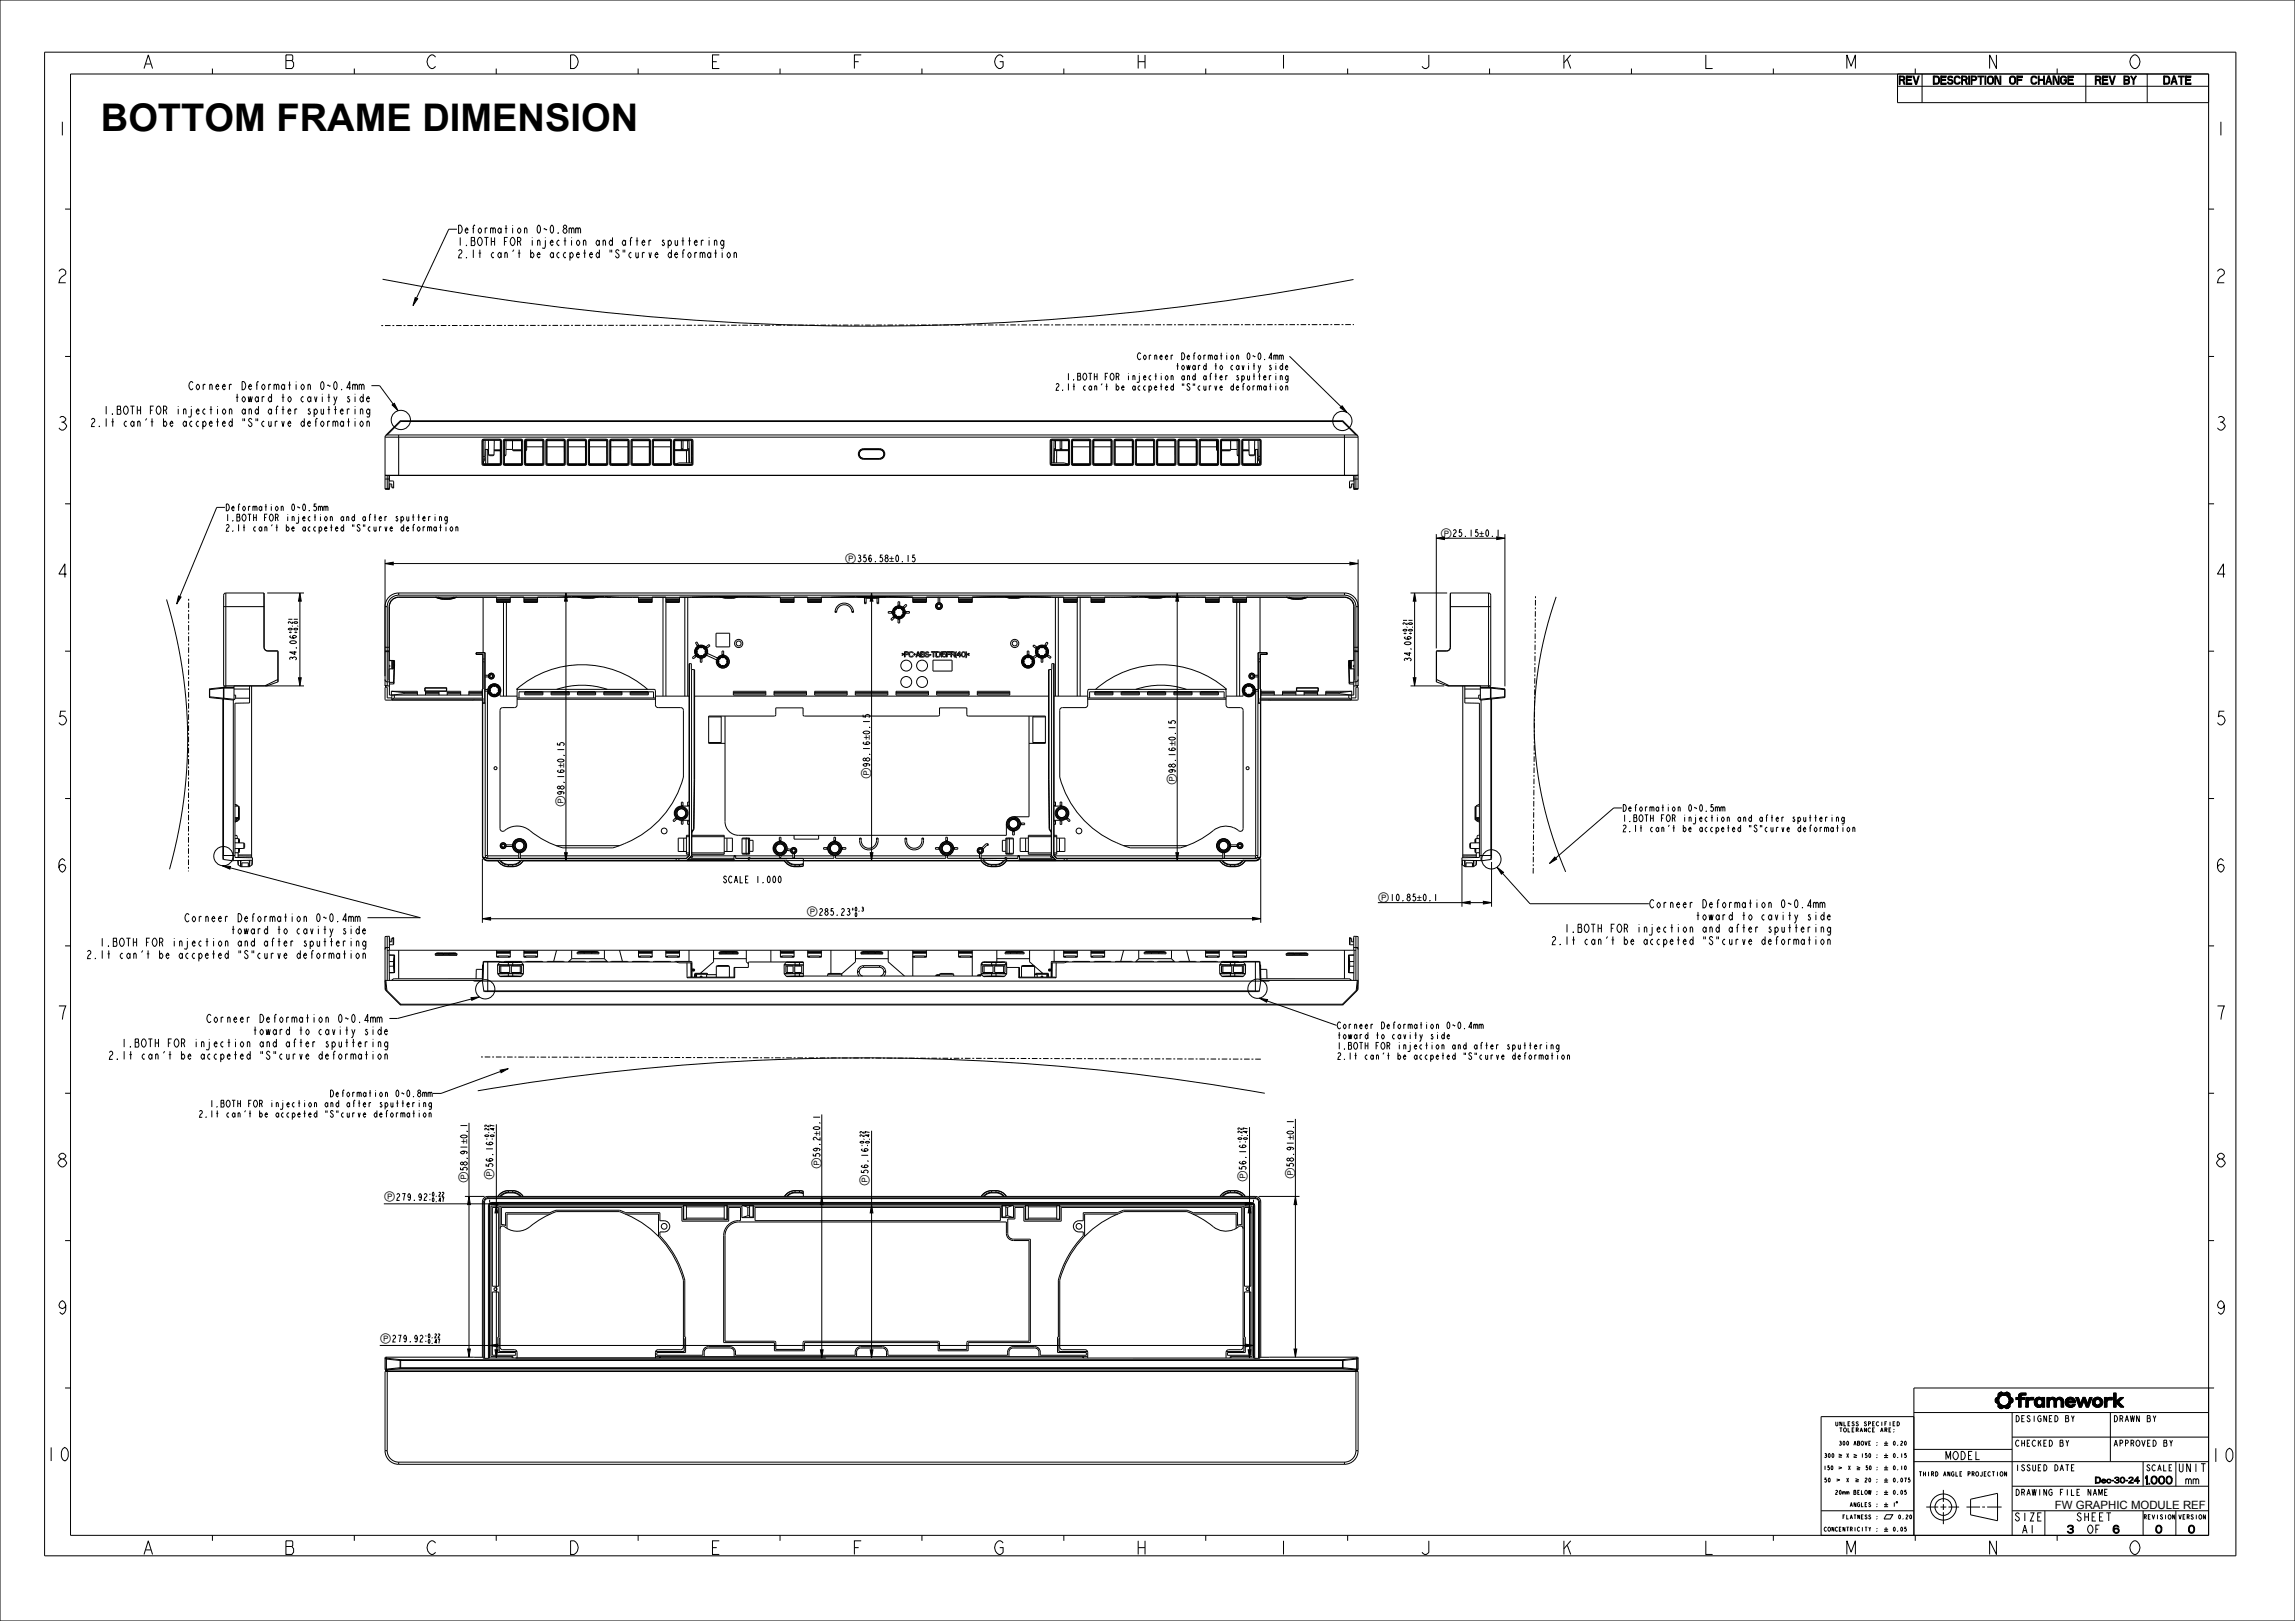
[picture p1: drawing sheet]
<svg xmlns="http://www.w3.org/2000/svg" width="841mm" height="594mm" viewBox="0 0 841 594" stroke-linecap="round" stroke-linejoin="round" font-family="sans-serif">
<defs><g id="words">
<text font-size="14" x="37" y="47.8">BOTTOM FRAME DIMENSION</text>
<g font-size="6.5">
<text x="51.8" y="25.1">A</text>
<text x="103.8" y="25.1">B</text>
<text x="155.8" y="25.1">C</text>
<text x="207.8" y="25.1">D</text>
<text x="259.8" y="25.1">E</text>
<text x="311.8" y="25.1">F</text>
<text x="363.8" y="25.1">G</text>
<text x="415.8" y="25.1">H</text>
<text x="467.8" y="25.1">I</text>
<text x="519.8" y="25.1">J</text>
<text x="571.8" y="25.1">K</text>
<text x="623.8" y="25.1">L</text>
<text x="675.8" y="25.1">M</text>
<text x="727.8" y="25.1">N</text>
<text x="779.8" y="25.1">O</text>
<text x="20.3" y="49.6">1</text>
<text x="811.3" y="49.6">1</text>
<text x="20.3" y="103.6">2</text>
<text x="811.3" y="103.6">2</text>
<text x="20.3" y="157.6">3</text>
<text x="811.3" y="157.6">3</text>
<text x="20.3" y="211.6">4</text>
<text x="811.3" y="211.6">4</text>
<text x="20.3" y="265.6">5</text>
<text x="811.3" y="265.6">5</text>
<text x="20.3" y="319.6">6</text>
<text x="811.3" y="319.6">6</text>
<text x="20.3" y="373.6">7</text>
<text x="811.3" y="373.6">7</text>
<text x="20.3" y="427.6">8</text>
<text x="811.3" y="427.6">8</text>
<text x="20.3" y="481.6">9</text>
<text x="811.3" y="481.6">9</text>
<text x="16.2" y="535.4">10</text>
<text x="809.5" y="535.7">10</text>
<text x="51.8" y="569.6">A</text>
<text x="103.8" y="569.6">B</text>
<text x="155.8" y="569.6">C</text>
<text x="207.8" y="569.6">D</text>
<text x="259.8" y="569.6">E</text>
<text x="311.8" y="569.6">F</text>
<text x="363.8" y="569.6">G</text>
<text x="415.8" y="569.6">H</text>
<text x="467.8" y="569.6">I</text>
<text x="519.8" y="569.6">J</text>
<text x="571.8" y="569.6">K</text>
<text x="623.8" y="569.6">L</text>
<text x="675.8" y="569.6">M</text>
<text x="727.8" y="569.6">N</text>
<text x="779.8" y="569.6">O</text>
</g>
<text font-size="4.2" x="753" y="552.9">FW GRAPHIC MODULE REF</text>
<g font-size="3.9">
<text x="695.9" y="30.9">REV</text>
<text x="706.7" y="30.9">DESCRIPTION OF CHANGE</text>
<text x="767.7" y="30.9">REV BY</text>
<text x="792.8" y="30.9">DATE</text>
<text x="167.4" y="85.5">Deformation 0~0.8mm</text>
<text x="167.4" y="90">1.BOTH FOR injection and after sputtering</text>
<text x="167.4" y="94.5">2.It can't be accpeted &quot;S&quot;curve deformation</text>
<text x="68.9" y="142.8">Corneer Deformation 0~0.4mm</text>
<text x="85.7" y="147.3">toward to cavity side</text>
<text x="37.7" y="151.8">1.BOTH FOR injection and after sputtering</text>
<text x="32.9" y="156.3">2.It can't be accpeted &quot;S&quot;curve deformation</text>
<text x="605.9" y="332.7">Corneer Deformation 0~0.4mm</text>
<text x="67.5" y="337.8">Corneer Deformation 0~0.4mm</text>
<text x="575.5" y="341.7">1.BOTH FOR injection and after sputtering</text>
<text x="622.3" y="337.2">toward to cavity side</text>
<text x="36.3" y="346.8">1.BOTH FOR injection and after sputtering</text>
<text x="84.3" y="342.3">toward to cavity side</text>
<text x="570.8" y="346.2">2.It can't be accpeted &quot;S&quot;curve deformation</text>
<text x="31.5" y="351.3">2.It can't be accpeted &quot;S&quot;curve deformation</text>
<text x="75.5" y="374.7">Corneer Deformation 0~0.4mm</text>
<text x="44.3" y="383.7">1.BOTH FOR injection and after sputtering</text>
<text x="92.3" y="379.2">toward to cavity side</text>
<text x="39.5" y="388.2">2.It can't be accpeted &quot;S&quot;curve deformation</text>
<text x="712.8" y="534.9">MODEL</text>
<text x="798.1" y="539.4">UNIT</text>
<text x="784" y="543.9">1.000 mm</text>
<text x="738.1" y="557.4">SIZE</text>
<text x="760.8" y="557.4">SHEET</text>
<text x="740.7" y="561.9">A1</text>
<text x="757.4" y="561.9">3</text>
<text x="764.7" y="561.9">OF</text>
<text x="774.3" y="561.9">6</text>
<text x="789.9" y="561.9">0</text>
<text x="801.9" y="561.9">0</text>
</g>
<g font-size="3.4">
<text x="527.8" y="196.6">Ⓟ25.15±0.1</text>
<text x="527.8" y="196.6">Ⓟ</text>
<text x="542.1" y="196.6">±</text>
<text x="309.6" y="205.9">Ⓟ356.58±0.15</text>
<text x="309.6" y="205.9">Ⓟ</text>
<text x="325.9" y="205.9">±</text>
<text x="318.8" y="271.3" transform="rotate(-90 318.8 271.3)">±</text>
<text x="430.8" y="273.5" transform="rotate(-90 430.8 273.5)">±</text>
<text x="206.8" y="281.6" transform="rotate(-90 206.8 281.6)">±</text>
<text x="318.8" y="285.6" transform="rotate(-90 318.8 285.6)">Ⓟ98.16±0.15</text>
<text x="318.8" y="285.6" transform="rotate(-90 318.8 285.6)">Ⓟ</text>
<text x="430.8" y="287.8" transform="rotate(-90 430.8 287.8)">Ⓟ98.16±0.15</text>
<text x="430.8" y="287.8" transform="rotate(-90 430.8 287.8)">Ⓟ</text>
<text x="206.8" y="295.8" transform="rotate(-90 206.8 295.8)">Ⓟ98.16±0.15</text>
<text x="206.8" y="295.8" transform="rotate(-90 206.8 295.8)">Ⓟ</text>
<text x="295.6" y="335.4">Ⓟ285.23</text>
<text x="295.6" y="335.4">Ⓟ</text>
<text x="504.9" y="330.1">Ⓟ10.85±0.1</text>
<text x="504.9" y="330.1">Ⓟ</text>
<text x="519.2" y="330.1">±</text>
<text x="171.2" y="419.3" transform="rotate(-90 171.2 419.3)">±0.1</text>
<text x="171.2" y="419.3" transform="rotate(-90 171.2 419.3)">±</text>
<text x="300.5" y="416.3" transform="rotate(-90 300.5 416.3)">±</text>
<text x="474.1" y="417.9" transform="rotate(-90 474.1 417.9)">±0.1</text>
<text x="474.1" y="417.9" transform="rotate(-90 474.1 417.9)">±</text>
<text x="300.5" y="428.5" transform="rotate(-90 300.5 428.5)">Ⓟ59.2±0.1</text>
<text x="300.5" y="428.5" transform="rotate(-90 300.5 428.5)">Ⓟ</text>
<text x="171.2" y="433.6" transform="rotate(-90 171.2 433.6)">Ⓟ58.91</text>
<text x="171.2" y="433.6" transform="rotate(-90 171.2 433.6)">Ⓟ</text>
<text x="180.6" y="432.3" transform="rotate(-90 180.6 432.3)">Ⓟ56.16</text>
<text x="180.6" y="432.3" transform="rotate(-90 180.6 432.3)">Ⓟ</text>
<text x="318.1" y="434.6" transform="rotate(-90 318.1 434.6)">Ⓟ56.16</text>
<text x="318.1" y="434.6" transform="rotate(-90 318.1 434.6)">Ⓟ</text>
<text x="456.6" y="433.3" transform="rotate(-90 456.6 433.3)">Ⓟ56.16</text>
<text x="456.6" y="433.3" transform="rotate(-90 456.6 433.3)">Ⓟ</text>
<text x="474.1" y="432.2" transform="rotate(-90 474.1 432.2)">Ⓟ58.91</text>
<text x="474.1" y="432.2" transform="rotate(-90 474.1 432.2)">Ⓟ</text>
<text x="140.7" y="439.9">Ⓟ279.92</text>
<text x="140.7" y="439.9">Ⓟ</text>
<text x="139.2" y="491.8">Ⓟ279.92</text>
<text x="139.2" y="491.8">Ⓟ</text>
</g>
<g font-size="3.3">
<text x="416.5" y="131.8">Corneer Deformation 0~0.4mm</text>
<text x="430.5" y="135.5">toward to cavity side</text>
<text x="386.5" y="143">2.It can't be accpeted &quot;S&quot;curve deformation</text>
<text x="390.5" y="139.3">1.BOTH FOR injection and after sputtering</text>
<text x="82.4" y="187.2">Deformation 0~0.5mm</text>
<text x="82.4" y="190.9">1.BOTH FOR injection and after sputtering</text>
<text x="82.4" y="194.7">2.It can't be accpeted &quot;S&quot;curve deformation</text>
<text x="108.6" y="242.3" transform="rotate(-90 108.6 242.3)">34.06</text>
<text x="517.1" y="242.7" transform="rotate(-90 517.1 242.7)">34.06</text>
<text x="594.3" y="297.3">Deformation 0~0.5mm</text>
<text x="594.3" y="301.1">1.BOTH FOR injection and after sputtering</text>
<text x="594.3" y="304.8">2.It can't be accpeted &quot;S&quot;curve deformation</text>
<text x="265" y="323.5">SCALE 1.000</text>
<text x="489.8" y="377">Corneer Deformation 0~0.4mm</text>
<text x="489.8" y="380.7">toward to cavity side</text>
<text x="489.8" y="384.5">1.BOTH FOR injection and after sputtering</text>
<text x="489.8" y="388.2">2.It can't be accpeted &quot;S&quot;curve deformation</text>
<text x="120.6" y="401.9">Deformation 0~0.8mm</text>
<text x="76.6" y="405.7">1.BOTH FOR injection and after sputtering</text>
<text x="72.6" y="409.4">2.It can't be accpeted &quot;S&quot;curve deformation</text>
</g>
<g font-size="2.9">
<text x="738.3" y="521">DESIGNED BY</text>
<text x="774.3" y="521">DRAWN BY</text>
<text x="738.3" y="530">CHECKED BY</text>
<text x="774.3" y="530">APPROVED BY</text>
<text x="738.3" y="539">ISSUED DATE</text>
<text x="786.4" y="539">SCALE</text>
<text x="764.6" y="543.5">Dec-30-24</text>
<text x="738.3" y="548">DRAWING FILE NAME</text>
</g>
<g font-size="2.1">
<text x="703.4" y="540.9">THIRD ANGLE PROJECTION</text>
<text x="785.6" y="556.7">REVISION</text>
<text x="798.3" y="556.7">VERSION</text>
</g>
<g font-size="2">
<text x="107.1" y="232.3" transform="rotate(-90 107.1 232.3)">+0.21</text>
<text x="109.1" y="232.3" transform="rotate(-90 109.1 232.3)">+0.01</text>
<text x="515.6" y="232.7" transform="rotate(-90 515.6 232.7)">+0.21</text>
<text x="517.6" y="232.7" transform="rotate(-90 517.6 232.7)">+0.01</text>
<text x="311.9" y="333.9">+0.3</text>
<text x="313" y="335.9">0</text>
<text x="179.1" y="418" transform="rotate(-90 179.1 418)">-0.22</text>
<text x="181.1" y="418" transform="rotate(-90 181.1 418)">-0.47</text>
<text x="455.1" y="419" transform="rotate(-90 455.1 419)">-0.22</text>
<text x="457.1" y="419" transform="rotate(-90 457.1 419)">-0.47</text>
<text x="316.6" y="420.4" transform="rotate(-90 316.6 420.4)">-0.22</text>
<text x="318.6" y="420.4" transform="rotate(-90 318.6 420.4)">-0.47</text>
<text x="156.9" y="438.4">-0.22</text>
<text x="156.9" y="440.4">-0.47</text>
<text x="155.4" y="490.3">-0.22</text>
<text x="155.4" y="492.3">-0.47</text>
<text x="672.6" y="522.5">UNLESS</text>
<text x="674.1" y="524.7">TOLERANCE</text>
<text x="682.9" y="522.5">SPECIFIED</text>
<text x="688.7" y="524.7">ARE:</text>
<text x="674.1" y="529.6">300 ABOVE :</text>
<text x="693.5" y="529.6">0.20</text>
<text x="668.7" y="538.6">150</text>
<text x="668.8" y="534.1">300</text>
<text x="676.7" y="534.1">X</text>
<text x="677.4" y="538.6">X</text>
<text x="682" y="534.1">150 :</text>
<text x="683.6" y="538.6">50 :</text>
<text x="693.5" y="534.1">0.15</text>
<text x="693.5" y="538.6">0.10</text>
<text x="668.8" y="543.1">50</text>
<text x="676.7" y="543.1">X</text>
<text x="683.3" y="543.1">20 :</text>
<text x="693.5" y="543.1">0.075</text>
<text x="672.7" y="547.6">20mm BELOW :</text>
<text x="693.5" y="547.6">0.05</text>
<text x="675.4" y="556.6">FLATNESS :</text>
<text x="678" y="552.1">ANGLES :</text>
<text x="693.5" y="552.1">1</text>
<text x="695.4" y="556.6">0.20</text>
<text x="668.8" y="561.1">CONCENTRICITY :</text>
<text x="693.5" y="561.1">0.05</text>
</g>
</g></defs>
<g fill="#000">
<path d="M526.3 197.2l3-.5v1zM548.5 196.7l3 .5-3 .5zM109.9 217.3l.5 3h-1zM141.1 206.5l3-.5v1zM207.4 217.3l.5 3h-1zM319.4 217.3l.5 3h-1zM431.4 217.3l.5 3h-1zM494.7 206l3 .5-3 .5zM518.4 217.3l.5 3h-1zM109.4 248.4h1l-.5 3zM517.9 248.4h1l-.5 3zM206.9 312.5h1l-.5 3z"/>
<path d="M318.9 312.5h1l-.5 3zM430.9 312.5h1l-.5 3zM176.8 336.7l3-.5v1zM459 336.2l3 .5-3 .5zM535.7 330.8l3-.5v1zM543.6 330.3l3 .5-3 .5zM171.9 438.4l.5 3h-1zM301.1 438.4l.5 3h-1zM474.7 438.4l.5 3h-1zM179.4 441.1l3-.5v1zM181.9 441.5l.5 3h-1zM319.4 441.5l.5 3h-1z"/>
<path d="M457.9 441.5l.5 3h-1zM456.3 440.6l3 .5-3 .5zM171.4 494.3h1l-.5 3zM179.4 493l3-.5v1zM181.4 494.6h1l-.5 3zM300.6 494.6h1l-.5 3zM318.9 494.6h1l-.5 3zM457.4 494.6h1l-.5 3zM456.3 492.5l3 .5-3 .5zM474.2 494.3h1l-.5 3zM731.3 513.8l1.2-.1 .1 .3-.7 .2zM731.3 512.4l1.4-.2-.2 1.5-1.2 .1z"/>
<path d="M731.9 514.2l.7-.2 .8 .8-1.2 .6v-.8zM733.1 510.2h.4zM732.2 511.5l1.9-.3-.8 .3-.6 .7-1.3 .2 .6-.4zM733.2 516.2l.3-.1zM732.5 510.5l1-.3 .5 .3zM732.7 515.9l1.4-.1-.9 .4zM732.4 510.6l1.7-.1zM732.5 515.8h1.9zM732.3 510.7l4-.1 .2 .3-4.3 .6zM734.1 511.2l2.4-.3v.6l-1 .1zM732.2 515.4l1.2-.6 3.1 .6-.2 .3-3.8 .1zM734.5 515.8l1.8-.1-1.1 .4z"/>
<path d="M734.7 510.5l.9-.3zM735.2 516.1l.9-.2zM734.4 510.5l1.2-.3 .7 .4zM734.7 515.1l1.8-.4v.7zM735.5 511.6h1zM735.4 514.8l1.2-.2zM735.6 511.7h1zM735.5 514.7l1.1-.2zM735.7 511.8h.9zM735.6 514.6l1-.1zM735.8 511.9h.9zM735.8 514.4l.9-.1z"/>
<path d="M735.9 512h.8zM735.9 514.3l.9-.1zM736 512.1l.7-.1 .7 .4-1.2 .1zM736.1 514l1.4-.2-1.6 .5zM736.2 512.5h1.3zM736.2 513.8l1.3-.1zM736.2 512.6h1.3zM736.2 513.7h1.3zM736.3 512.7h1.3zM736.3 513.6l1.3-.1zM736.3 512.9h1.3zM736.3 513.4l1.3-.1z"/>
<path d="M736.3 513l1.3-.1v.3l-1.3 .1zM736.3 513.3l1.3-.1zM738.8 512.1h.9l.9-.5v.5l-1.8 .7zM739.7 511.6l1-.1-1 .6zM739.7 511.5l1-.1zM739.7 511.4l1.1-.1zM740 510.8l.7-.3h1.7v.7h-2.6zM739.7 511.3l1.2-.1zM739.8 511.2h1.4zM738.8 512.8l1.8-.7h1.3v.7h-1.3v2.8h-.9v-2.8zM743.3 513.4v2.2h-.9zM742.4 512.1h.9v.6l.6-.6h1.3v.9l-1.8 .2-1 2.4z"/>
<path d="M745.8 512.7l1.6 .1-1.7 .1zM745.5 514l.9-.1zM745.5 513.7l.9-.1v.3l-.9 .1zM745.5 514.2h.9zM745.5 513.6l1-.1zM745.5 514.3h1zM745.5 513.4l1-.1zM745.6 514.4l1 .1zM745.6 513.3l1-.1zM745.6 514.6h1zM745.6 513.1h1.1zM745.7 513l1.2-.1z"/>
<path d="M745.7 514.7h1.1zM745.7 514.8h1.2zM745.7 512.9l1.6-.1zM746.6 512.1h1zM747 515.7h.4zM745.8 514.9h1.8l.7-.6v.8zM746.8 515.6h.9zM746.4 512.2h1.4zM746.1 512.4l.3-.2 1.7 .1zM746.4 515.5h1.6zM746.3 515.4h1.8zM746 512.5h2.2z"/>
<path d="M746.1 515.3l2.1-.1zM746 512.5h2.3zM746 515.2l2.3-.1zM745.9 512.6h2.4zM745.8 515l2.5 .1-2.3 .1zM748.3 512.1h.9v3.5h-.9v-2l-.4-.7 .4-.3zM745.8 512.7l2.5-.1-.4 .3zM750.1 512.1h.9v3.5h-.9zM751.8 512.8h2.7l-.8 .6-.1 2.2h-.9v-2.2l-.4-.5zM751.2 512.4l1.2-.4 1 .7-1.7 .1-.6 .5zM753.7 512.4l.9-.4a1.39 1.39 0 0 1 1.5 1.1l-.9 .1-.5-.4h-1.3zM755.2 513.2l.9-.1 .1 2.5h-.9z"/>
<path d="M756.9 514.3h.9zM756.9 513.3l.9-.2zM756.9 514.4h.9zM756.9 513.1l1-.1zM756.9 514.6h1zM757 513l1-.1zM757 514.7h1zM757.1 512.9l1.1-.1zM757.1 514.8h1.1zM757.1 512.8l1.5-.1zM757.1 514.9h1.3zM757.3 512.6a1.89 1.89 0 0 1 3.1 .6l-.9 .1-.7-.6-1.7 .1z"/>
<path d="M757.2 515h1.5zM758.3 515.7l1.1-.1zM757.2 515l3.3-.4-.3 .5-2.8 .1zM756.9 513.4h3.6v.5l-3.7 .1zM757.4 515.2l2.8-.1-.8 .5-1.1 .1zM759.5 513.3l.9-.1 .1 .2zM756.8 514l3.7-.1-2.8 .1-.8 .3zM760.7 512.1h.9l.8 2.4-.4 1.1zM763.3 512.1h.8l.9 2.3 1.6-2.3-1.3 3.5h-.8l-.9-2.4-.9 2.4h-.7zM765.8 512.1h.8l-1.6 2.3zM766.8 514l.9-.1zM766.8 513.7l.9-.1v.3l-.9 .1z"/>
<path d="M766.8 514.2h.9zM766.8 513.6l.9-.1zM766.8 514.3h1zM766.8 513.4l1-.1zM766.9 514.4l.9 .1zM766.9 513.3l1-.1zM766.9 514.6h1zM766.9 513.1l1.1-.1zM767 514.7h1.1zM767 513l1.2-.1zM767 514.8h1.3zM767 512.9l1.6-.1z"/>
<path d="M767.3 512.6a1.94 1.94 0 0 1 3.2 .7l-.9 .1-.8-.6-1.8 .1zM767.1 514.9h3.1a1.97 1.97 0 0 1-3.1 0zM769.6 513.4l.9-.1-.1 1.4-.2 .2h-1.4l.7-.5zM772.1 513.4v2.2h-.9zM771.2 512.1h.9v.6l.6-.6h1.3v.9l-1.8 .2-1 2.4zM774.5 510.5h.9v3l1.6-1.4h1.2l-1.9 1.6 2 1.9h-1.2l-1.7-1.6v1.6h-.9z"/>
</g>
<g fill="none" stroke="#000" stroke-width=".37">
<path d="M0 0h841v594h-841zM16.3 19.1h803v551h-803zM25.8 27.1h783.5v535.5h-783.5zM77.8 25.1v2M129.8 25.1v2M181.8 25.1v2M233.8 25.1v2M285.8 25.1v2M337.8 25.1v2M389.8 25.1v2M441.8 25.1v2M493.8 25.1v2"/>
<path d="M545.8 25.1v2M597.8 25.1v2M649.8 25.1v2M695.3 27.1v10.5h114M695.3 31.6h114M701.8 25.1v2M704.3 27.1v10.5M753.8 25.1v2M764.3 27.1v10.5M786.8 27.1v10.5M23.8 76.6h2M809.3 76.6h2"/>
<path d="M23.8 130.6h2M809.3 130.6h2M23.8 184.6h2M526.3 197.2l3-.5v1zM526.3 195.7v41.9M529.3 197.2h19.2M548.5 196.7l3 .5-3 .5zM551.5 195.7v55.8M809.3 184.6h2M97.9 217.3h13.5M109.9 217.3l.5 3h-1zM141.1 206.5l3-.5v1z"/>
<path d="M141.1 205v42.8M144.1 206.5h350.6M207.4 217.3l.5 3h-1zM319.4 217.3l.5 3h-1zM431.4 217.3l.5 3h-1zM494.7 206l3 .5-3 .5zM497.7 205v42.8M516.9 217.3h13.4M518.4 217.3l.5 3h-1zM23.8 238.6h2M109.9 220.3v28.1M207.4 220.3v92.2"/>
<path d="M319.4 220.3v92.2M431.4 220.3v92.2M518.4 220.3v28.1M809.3 238.6h2M97.7 251.4h13.7M109.4 248.4h1l-.5 3zM516.9 251.4h12.3M517.9 248.4h1l-.5 3zM23.8 292.6h2M809.3 292.6h2M176.8 314.7v23.5M206.9 312.5h1l-.5 3z"/>
<path d="M318.9 312.5h1l-.5 3zM430.9 312.5h1l-.5 3zM462 314.7v23.5M535.7 316.4v15.9M546.6 315.9v16.4M176.8 336.7l3-.5v1zM179.8 336.7h279.2M459 336.2l3 .5-3 .5zM504.9 330.8h30.8M535.7 330.8l3-.5v1zM538.7 330.8h4.9M543.6 330.3l3 .5-3 .5z"/>
<path d="M23.8 346.6h2M809.3 346.6h2M23.8 400.6h2M171.9 411.5v26.9M181.9 412v29.5M301.1 408.4v30M319.4 414.4v27.1M457.9 413v28.5M474.7 410v28.4M809.3 400.6h2M170.4 438.4h7.1M171.9 438.4l.5 3h-1z"/>
<path d="M179.4 439.6v1.1M301.1 438.4l.5 3h-1zM459.3 439.6v1.1M461.2 438.4h15M474.7 438.4l.5 3h-1zM23.8 454.6h2M140.7 441.1h38.7M171.9 441.4v52.9M179.4 441.1l3-.5v1zM181.9 441.5l.5 3h-1zM181.9 444.5v50.1M182.4 441.1h273.9"/>
<path d="M301.1 441.4v53.2M319.4 441.5l.5 3h-1zM319.4 444.5v50.1M456.3 440.6l3 .5-3 .5zM457.9 441.5l.5 3h-1zM457.9 444.5v50.1M474.7 441.4v52.9M809.3 454.6h2M139.2 493h40.2M171.4 494.3h1l-.5 3zM179.4 493l3-.5v1zM181.4 494.6h1l-.5 3z"/>
<path d="M182.4 493h273.9M188.9 497.6h113.7M300.6 494.6h1l-.5 3zM318.9 494.6h1l-.5 3zM456.3 492.5l3 .5-3 .5zM457.4 494.6h1l-.5 3zM474.2 494.3h1l-.5 3zM23.8 508.6h2M701.3 517.6h108M701.3 519.1h-34v43.5M731.3 513.8l1.2-.1 .1 .3-.7 .2zM731.3 512.4l1.4-.2-.2 1.5-1.2 .1z"/>
<path d="M731.9 514.2l.7-.2 .8 .8-1.2 .6v-.8zM732.2 511.5l1.9-.3-.8 .3-.6 .7-1.3 .2 .6-.4zM732.2 515.4l1.2-.6 3.1 .6-.2 .3-3.8 .1zM732.3 510.7l1.2-.5a1.27 1.27 0 0 0 1.7 0l.8 .2 .5 .5a1.37 1.37 0 0 0 1 1.6l-.1 1.4a1.37 1.37 0 0 0-.9 1.6l-1.3 .7a1.26 1.26 0 0 0-1.7-.1l-.3 .1a1.35 1.35 0 0 1-1-1.6l-1-.9 .1-1.3a1.27 1.27 0 0 0 .9-1.5zM732.3 510.7l4-.1 .2 .3-4.3 .6zM732.4 510.6l1.7-.1zM732.5 510.5l1-.3 .5 .3zM732.5 515.8h1.9zM732.7 515.9l1.4-.1-.9 .4zM733.1 510.2h.4zM733.2 516.2l.3-.1zM734.1 511.2l2.4-.3v.6l-1 .1z"/>
<path d="M734.4 510.5l1.2-.3 .7 .4zM734.5 515.8l1.8-.1-1.1 .4zM734.7 515.1l1.8-.4v.7zM734.7 510.5l.9-.3zM735.2 516.1l.9-.2zM735.4 514.8l1.2-.2zM735.5 511.6h1zM735.5 514.7l1.1-.2zM735.6 511.7h1zM735.6 514.6l1-.1zM735.7 511.8h.9zM735.8 511.9h.9z"/>
<path d="M735.8 514.4l.9-.1zM735.9 512h.8zM735.9 514.3l.9-.1zM736 512.1l.7-.1 .7 .4-1.2 .1zM736.1 514l1.4-.2-1.6 .5zM736.2 512.5h1.3zM736.2 513.8l1.3-.1zM736.2 512.6h1.3zM736.2 513.7h1.3zM736.3 512.7h1.3zM736.3 513.6l1.3-.1zM736.3 512.9h1.3z"/>
<path d="M736.3 513.4l1.3-.1zM736.3 513l1.3-.1v.3l-1.3 .1zM736.3 513.3l1.3-.1zM737.3 517.6v45M738.8 512.1h.9l.9-.5v.5l-1.8 .7zM738.8 512.8l1.8-.7h1.3v.7h-1.3v2.8h-.9v-2.8zM739.7 511.6l1-.1-1 .6zM739.7 511.5l1-.1zM739.7 511.4l1.1-.1zM739.7 511.3l1.2-.1zM739.8 511.2h1.4zM740 510.8l.6-.3h1.8v.7h-1.4l-.3 .3-.1 .6h1.3v.7h-1.3v2.8h-.9v-2.8h-.9v-.7h.9z"/>
<path d="M740 510.8l.7-.3h1.7v.7h-2.6zM742.4 512.1h.9v.6l.6-.6h1.3v.9l-1.8 .2-1 2.4zM742.4 512.1h.9v.6l.6-.6h1.3v.9h-1.3l-.5 .3-.1 2.3h-.9zM743.3 513.4v2.2h-.9zM745.5 513.7l.9-.1v.3l-.9 .1zM745.5 514l.9-.1zM745.5 513.6l1-.1zM745.5 514.2h.9zM745.5 513.4l1-.1zM745.5 514.3h1zM745.6 513.3l1-.1zM745.6 514.4l1 .1z"/>
<path d="M745.6 514.6h1zM745.6 513.1h1.1zM745.7 514.7h1.1zM745.7 513l1.2-.1zM745.7 514.8h1.2zM745.7 512.9l1.6-.1zM745.8 514.9h1.8l.7-.6v.8zM745.8 515l2.5 .1-2.3 .1zM745.8 512.7l2.5-.1-.4 .3zM745.8 512.7l1.6 .1-1.7 .1zM745.9 512.6h2.4zM746 515.2l2.3-.1z"/>
<path d="M746 512.5h2.2zM746 512.5h2.3zM746 512.5l1.2-.5 1.1 .6v-.5h.9v3.5h-.9v-.5l-1 .6-1.3-.4-.5-1.4zM746.1 515.3l2.1-.1zM746.1 512.4l.3-.2 1.7 .1zM746.3 515.4h1.8zM746.4 515.5h1.6zM746.4 512.2h1.4zM746.6 512.1h1zM746.8 515.6h.9zM747 515.7h.4zM748.3 512.1h.9v3.5h-.9v-2l-.4-.7 .4-.3z"/>
<path d="M750.1 512.1h.9v3.5h-.9zM750.1 512.1h.9v.6l.7-.6h.8l.9 .7 .9-.7 1.2 .1 .7 1v2.4h-.9v-2.2l-.8-.6-.8 .6-.1 2.2h-.9v-2.2l-.8-.6-.8 .6-.1 2.2h-.9zM751.2 512.4l1.2-.4 1 .7-1.7 .1-.6 .5zM751.8 512.8h2.7l-.8 .6-.1 2.2h-.9v-2.2l-.4-.5zM753.7 512.4l.9-.4a1.39 1.39 0 0 1 1.5 1.1l-.9 .1-.5-.4h-1.3zM755.2 513.2l.9-.1 .1 2.5h-.9zM756.8 514l3.7-.1-2.8 .1-.8 .3zM756.9 513.4h3.6v.5l-3.7 .1zM756.9 514.3h.9zM756.9 513.3l.9-.2zM756.9 514.4h.9zM756.9 513.1l1-.1z"/>
<path d="M756.9 514.6h1zM757 513l1-.1zM757 514.7h1zM757.1 512.9l1.1-.1zM757.1 514.8h1.1zM757.1 512.8l1.5-.1zM757.1 514.9h1.3zM757.2 515l3.3-.4-.3 .5-2.8 .1zM757.2 515h1.5zM757.3 512.6a1.89 1.89 0 0 1 3.1 .6l-.9 .1-.7-.6-1.7 .1zM757.3 512.5l1.3-.5 1.3 .5 .6 1.5h-2.8l.3 .6 .5 .3 2-.3-.3 .6-1.4 .5-1.4-.5-.6-1.3zM757.4 515.2l2.8-.1-.8 .5-1.1 .1z"/>
<path d="M758 512.9l.9-.2 .7 .7h-1.9zM758.3 515.7l1.1-.1zM759.5 513.3l.9-.1 .1 .2zM760.7 512.1h.9l.8 2.4-.4 1.1zM760.7 512.1h.9l.8 2.4 .9-2.4h.8l.9 2.3 .8-2.3h.8l-1.3 3.5h-.8l-.9-2.4-.9 2.4h-.7zM763.3 512.1h.8l.9 2.3 1.6-2.3-1.3 3.5h-.8l-.9-2.4-.9 2.4h-.7zM765.8 512.1h.8l-1.6 2.3zM766.8 513.7l.9-.1v.3l-.9 .1zM766.8 514l.9-.1zM766.8 513.6l.9-.1zM766.8 514.2h.9zM766.8 513.4l1-.1z"/>
<path d="M766.8 514.3h1zM766.9 513.3l1-.1zM766.9 514.4l.9 .1zM766.9 513.1l1.1-.1zM766.9 514.6h1zM767 513l1.2-.1zM767 514.7h1.1zM767 512.9l1.6-.1zM767 514.8h1.3zM767.1 514.9h3.1a1.97 1.97 0 0 1-3.1 0zM767.3 512.6a1.94 1.94 0 0 1 3.2 .7l-.9 .1-.8-.6-1.8 .1zM769.6 513.4l.9-.1-.1 1.4-.2 .2h-1.4l.7-.5z"/>
<path d="M771.2 512.1h.9v.6l.6-.6h1.3v.9l-1.8 .2-1 2.4zM771.2 512.1h.9v.6l.6-.6h1.3v.9h-1.3l-.5 .3-.1 2.3h-.9zM772.1 513.4v2.2h-.9zM773.3 517.6v18M774.5 510.5h.9v3l1.6-1.4h1.2l-1.9 1.6 2 1.9h-1.2l-1.7-1.6v1.6h-.9zM811.3 508.6h-110v54M673.8 537.5l1.2 .3-1.3 .5M673.8 534h1.2M673.8 532.8l1.2 .5-1.2 .3M679.3 534h1.2M679.3 532.9l1.2 .5-1.2 .3M680.4 538.6h1.2"/>
<path d="M680.4 537.4l1.3 .5M681.6 537.9l-1.2 .3M690.4 538.6h1.5M690.4 528.9h1.5M690.4 529.6h1.5M690.4 533.4h1.5M690.4 534.1h1.5M690.4 537.9h1.5M691.1 528.1v1.5M691.1 532.6v1.5M691.1 537.1v1.5M701.3 531.1h36"/>
<path d="M701.3 535.6h108M737.3 526.6h72M785.3 535.6v9M797.3 535.6v9M667.3 553.6h34M673 542l1.2 .3-1.2 .5M679.9 542.9h1.2M679.9 541.8l1.2 .5-1.2 .3M690.4 542.4h1.5M690.4 543.1h1.5M690.4 546.9h1.5M690.4 547.6h1.5"/>
<path d="M690.4 551.4h1.5M690.4 552.1h1.5M691.1 541.6v1.5M691.1 546.1v1.5M691.1 550.6v1.5M691.1 559.6v1.5M691.3 555.1h2.3l-.9 1.5h-2.3zM695 550.2l.3 .2-.1 .3-.4-.1zM705.9 552.2h4.4M711.1 552.2h2.1M712.1 546v4.4M712.1 551.2v2.1"/>
<path d="M712.1 554.1v4.4M714 552.2h3.9M720.6 552.2h5M722.1 549.4l9.9-2.2v10.1l-9.9-2.2zM726.4 552.2h1M728.2 552.2h5.3M737.3 544.6h72M737.3 553.6h72M749.3 553.6v9M785.3 553.6v9M797.3 553.6v9M77.8 562.6v2"/>
<path d="M129.8 562.6v2M181.8 562.6v2M233.8 562.6v2M285.8 562.6v2M337.8 562.6v2M389.8 562.6v2M441.8 562.6v2M493.8 562.6v2M649.8 562.6v2M690.4 560.4h1.5M690.4 561.1h1.5M701.8 562.6v2"/>
<path d="M753.8 562.6v2"/>
<circle cx="734.4" cy="513.2" r="1.93"/>
<circle cx="747.4" cy="513.9" r="1.03"/>
<circle cx="768.7" cy="513.9" r="1.88"/>
<circle cx="768.7" cy="513.9" r="1.04"/>
<circle cx="712.1" cy="552.2" r="4.8"/>
<circle cx="712.1" cy="552.2" r="3.1"/>
</g>
<!-- layer: ASSEM_MEM -->
<g fill="none" stroke="#000" stroke-width=".37">
<path d="M141.6 159.3l-.1 .2M141.6 159.3l.1 .1M141.9 159.4l-.6 .2-.2 .6M141.9 159.4h355M146.1 159.4v14.8M146.6 154.3l.2 .2M146.6 154.3l-5 5M146.8 154.2l-.2 .1M146.8 154.2v.3M146.8 154.5l-4.9 4.9M146.8 154.5h345.2M146.8 154.2h345.2"/>
<path d="M492 154.2l.2 .1M492 154.5l4.9 4.9M492 154.2v.3M492.1 154.3l-.1 .2M492.1 154.3h.1M492.2 154.3l5 5M492.7 159.4v14.8M496.9 159.4l.5 .2 .3 .6M497.2 159.3l-.1 .1M497.2 159.3h.1M497.2 159.3l.1 .2M497.2 159.5h.1"/>
<path d="M141.1 160.2v19.1h.8M141.1 179h1.4M141.1 175.5h1.5M141.1 160.2h356.6M141.9 174.2v5.1M141.9 174.2h-.8h356.6h-.8M141.9 174.2h355M142.6 177.3h.9l.1 1.2M142.6 176.2l1.6 .2v2.4l-.6-.3M142.6 174.2l-.1 5.1M142.7 174.2v2M142.7 178.6v.7h-.8"/>
<path d="M142.9 177.3l-.1 1.2-.3 .2M143.6 178.5h.6M176.6 170l.6 .6M176.6 161.5v8.5M176.6 170h.3M176.6 161.5h.3M176.9 170l.3 .3M176.9 161.5v8.5M176.9 161.5l.1 .1M177 168.2h.6M177 169.8l.3 .3M177 169.8l-.1 .2"/>
<path d="M177 167.2h.7M177 161.6v8.2M177.2 168.9v1h6.1M177.2 161.2l-.3 .3M177.2 160.9l-.6 .6M177.2 160.9v.3M177.2 170.3v.3M177.2 161.2l.1 .1M177.2 170.6h6M177.2 170.3h6M177.2 161.2h6M177.2 160.9h6"/>
<path d="M177.3 170.1l-.1 .2M177.3 170.1h5.7M177.3 161.3l-.3 .3M177.3 161.3h5.7M177.7 164.7h1.3M177.8 161.3l-.2 7.6h-.6M178 164.7v5.2M178.7 164.7v5.2M178.7 164.9h.3M178.8 165l.2 .2M178.8 164.9v.1M178.8 165h.2"/>
<path d="M179 161.3v3.4M179 164.7v2M179 166.7l.3 .3h1.4l.3-.3M179 166.7h2M181.1 165h2.2M181.1 164.9h2.2M181.1 161.3l-.1 5.4M183 161.3l.3 .3M183 170.1l.2 .2M183.2 161.2l.3 .3M183.2 160.9l.6 .6M183.2 160.9v.3"/>
<path d="M183.2 170.3v.3M183.2 161.2l-.2 .1M183.3 161.6v8.2M183.3 165.2h-2.2M183.3 169.8l-.3 .3M183.3 169.8l.2 .2M183.5 170l-.3 .3M183.5 161.5v8.5M183.5 161.5l-.2 .1M183.5 170h.3M183.5 161.5h.3M183.8 170l-.6 .6"/>
<path d="M183.8 161.5v8.5M184.4 170l.6 .6M184.4 161.5v8.5M184.4 170h.3M184.4 161.5h.3M184.7 170l.3 .3M184.7 161.5v8.5M184.7 161.5l.1 .1M184.8 169.8l.3 .3M184.8 169.8l-.1 .2M184.8 169.9h6.3M184.8 166.8h.6"/>
<path d="M184.8 161.6v8.2M184.8 161.5h6.3M185 161.2l-.3 .3M185 160.9l-.6 .6M185 160.9v.3M185 170.3v.3M185 161.2l.1 .1M185 170.6h6M185 170.3h6M185 161.2h6M185 160.9h6M185.1 170.1l-.1 .2"/>
<path d="M185.1 170.1h5.7M185.1 161.3l-.3 .3M185.1 161.3h5.7M185.4 164.7h2.4M185.4 166.8l-.6 .3M185.4 164.7v2.1M185.4 161.5v3.2M187.8 161.5v3.4h3.3M187.9 164.9l.3 .3h2.9M189.5 161.3v.2M190.8 161.3l.3 .3M190.8 170.1l.2 .2"/>
<path d="M191 161.2l.3 .3M191 160.9l.6 .6M191 160.9v.3M191 170.3v.3M191 161.2l-.2 .1M191.1 161.6v8.2M191.1 169.8l-.3 .3M191.1 169.8l.2 .2M191.3 170l-.3 .3M191.3 161.5v8.5M191.3 161.5l-.2 .1M191.3 170h.3"/>
<path d="M191.3 161.5h.3M191.6 170l-.6 .6M191.6 161.5v8.5M192.2 170l.6 .6M192.2 161.5v8.5M192.2 170h.3M192.2 161.5h.3M192.5 170l.3 .3M192.5 161.5v8.5M192.5 161.5l.1 .1M192.6 169.8l.3 .3M192.6 169.8l-.1 .2"/>
<path d="M192.6 169.9h6.3M192.6 161.6v8.2M192.6 161.5h6.3M192.8 161.2l-.3 .3M192.8 160.9l-.6 .6M192.8 160.9v.3M192.8 170.3v.3M192.8 161.2l.1 .1M192.8 170.6h6M192.8 170.3h6M192.8 161.2h6M192.8 160.9h6"/>
<path d="M192.8 164.9l-.2 .3M192.9 170.1l-.1 .2M192.9 170.1h5.7M192.9 161.3l-.3 .3M192.9 161.3h5.7M193 161.5v3.4h-.4M193 163.7h5.9M194.2 161.3v.2M198.6 161.3l.3 .3M198.6 170.1l.2 .2M198.8 161.2l.3 .3M198.8 160.9l.6 .6"/>
<path d="M198.8 160.9v.3M198.8 170.3v.3M198.8 161.2l-.2 .1M198.9 161.6v8.2M198.9 169.8l-.3 .3M198.9 169.8l.2 .2M199.1 170l-.3 .3M199.1 161.5v8.5M199.1 161.5l-.2 .1M199.1 170h.3M199.1 161.5h.3M199.4 170l-.6 .6"/>
<path d="M199.4 161.5v8.5M200 170l.6 .6M200 161.5v8.5M200 170h.3M200 161.5h.3M200.3 170l.3 .3M200.3 161.5v8.5M200.3 161.5l.1 .1M200.4 169.8l.3 .3M200.4 169.8l-.1 .2M200.4 169.9h6.4M200.4 163.7h6.3"/>
<path d="M200.4 161.6v8.2M200.5 161.5h6.2M200.6 161.2l-.3 .3M200.6 160.9l-.6 .6M200.6 160.9v.3M200.6 170.3v.3M200.6 161.2l.1 .1M200.6 170.6h6M200.6 170.3h6M200.6 161.2h6M200.6 160.9h6M200.7 170.1l-.1 .2"/>
<path d="M200.7 170.1l5.8 .1M200.7 161.3l-.3 .3M200.7 161.3h5.7M205.8 161.3l.5 .2M206.4 161.3l.3 .3M206.5 170.2l.1 .1M206.6 161.2l.3 .3M206.6 160.9l.6 .6M206.6 160.9v.3M206.6 170.3v.3M206.6 161.2l-.2 .1M206.7 161.6l.1 8.3"/>
<path d="M206.8 169.9l-.3 .3M206.8 169.9l.1 .1M206.9 170l-.3 .3M206.9 161.5v8.5M206.9 161.5l-.2 .1M206.9 170h.3M206.9 161.5h.3M207.2 170l-.6 .6M207.2 161.5v8.5M207.8 170l.6 .6M207.8 161.5v8.5M207.8 170h.3"/>
<path d="M207.8 161.5h.3M208.1 170l.3 .3M208.1 161.5v8.5M208.1 161.5l.1 .1M208.2 169.9l.3 .3M208.2 169.9l-.1 .1M208.2 169.9h6.4M208.2 163.7h6.3M208.2 161.6v8.3M208.2 161.5h6.3M208.4 161.2l-.3 .3M208.4 160.9l-.6 .6"/>
<path d="M208.4 160.9v.3M208.4 170.3v.3M208.4 161.2l.1 .1M208.4 170.6h6M208.4 170.3h6M208.4 161.2h6M208.4 160.9h6M208.5 170.2l-.1 .1M208.5 170.2h5.8M208.5 161.3l-.3 .3M208.5 161.3h5.7M214.2 161.3l.3 .3"/>
<path d="M214.3 170.2l.1 .1M214.4 161.2l.3 .3M214.4 160.9l.6 .6M214.4 160.9v.3M214.4 170.3v.3M214.4 161.2l-.2 .1M214.5 161.6l.1 8.3M214.6 169.9l-.3 .3M214.6 169.9l.1 .1M214.7 170l-.3 .3M214.7 161.5v8.5M214.7 161.5l-.2 .1"/>
<path d="M214.7 170h.3M214.7 161.5h.3M215 170l-.6 .6M215 161.5v8.5M215.6 170l.6 .6M215.6 161.5v8.5M215.6 170h.3M215.6 161.5h.3M215.9 170l.3 .3M215.9 161.5v8.5M215.9 161.5l.1 .1M216 169.9l.3 .3"/>
<path d="M216 169.9l-.1 .1M216 169.9h6.4M216 163.7h6.3M216 161.6v8.3M216 161.5h6.3M216.2 160.9l-.6 .6M216.2 161.2l-.3 .3M216.2 160.9v.3M216.2 170.3v.3M216.2 161.2l.1 .1M216.2 170.6h6M216.2 170.3h6"/>
<path d="M216.2 161.2h6M216.2 160.9h6M216.3 170.2l-.1 .1M216.3 170.2h5.8M216.3 161.3l-.3 .3M216.3 161.3h5.7M222 161.3l.3 .3M222.1 170.2l.1 .1M222.2 160.9l.6 .6M222.2 161.2l.3 .3M222.2 160.9v.3M222.2 170.3v.3"/>
<path d="M222.2 161.2l-.2 .1M222.3 161.6l.1 8.3M222.4 169.9l-.3 .3M222.4 169.9l.1 .1M222.5 170l-.3 .3M222.5 161.5v8.5M222.5 161.5l-.2 .1M222.5 170h.3M222.5 161.5h.3M222.8 170l-.6 .6M222.8 161.5v8.5M223.4 170l.6 .6"/>
<path d="M223.4 161.5v8.5M223.4 170h.3M223.4 161.5h.3M223.7 170l.3 .3M223.7 161.5v8.5M223.7 161.5l.1 .1M223.8 169.9l.3 .3M223.8 169.9l-.1 .1M223.8 169.9h6.3M223.8 163.7h6.3M223.8 161.6v8.3M223.8 161.5h6.3"/>
<path d="M224 160.9l-.6 .6M224 161.2l-.3 .3M224 160.9v.3M224 170.3v.3M224 161.2l.1 .1M224 170.6h6M224 170.3h6M224 161.2h6M224 160.9h6M224.1 170.2l-.1 .1M224.1 161.3l-.3 .3M224.1 161.3h5.7"/>
<path d="M225.1 161.3l-.5 .2M228.8 161.3v.2M229.5 161.3v.2M229.8 161.3l.3 .3M229.8 170.1l.2 .2M229.8 170.1l-5.7 .1M230 160.9l.6 .6M230 161.2l.3 .3M230 160.9v.3M230 170.3v.3M230 161.2l-.2 .1M230.1 161.6v8.2"/>
<path d="M230.1 169.8l-.3 .3M230.1 169.8l.2 .2M230.3 170l-.3 .3M230.3 161.5v8.5M230.3 161.5l-.2 .1M230.3 170h.3M230.3 161.5h.3M230.6 170l-.6 .6M230.6 161.5v8.5M231.2 170l.6 .6M231.2 161.5v8.5M231.2 170h.3"/>
<path d="M231.2 161.5h.3M231.5 170l.3 .3M231.5 161.5v8.5M231.5 161.5l.1 .1M231.6 169.8l.3 .3M231.6 169.8l-.1 .2M231.6 169.9h6.3M231.6 163.7h6.3M231.6 161.6v8.2M231.6 161.5h6.3M231.8 160.9l-.6 .6M231.8 161.2l-.3 .3"/>
<path d="M231.8 160.9v.3M231.8 170.3v.3M231.8 161.2l.1 .1M231.8 170.6h6M231.8 170.3h6M231.8 161.2h6M231.8 160.9h6M231.9 170.1l-.1 .2M231.9 170.1h5.7M231.9 161.3l-.3 .3M231.9 161.3h5.7M237.6 161.3l.3 .3"/>
<path d="M237.6 170.1l.2 .2M237.8 160.9l.6 .6M237.8 161.2l.3 .3M237.8 160.9v.3M237.8 170.3v.3M237.8 161.2l-.2 .1M237.9 161.6v8.2M237.9 169.8l-.3 .3M237.9 169.8l.2 .2M238.1 170l-.3 .3M238.1 161.5v8.5M238.1 161.5l-.2 .1"/>
<path d="M238.1 170h.3M238.1 161.5h.3M238.4 170l-.6 .6M238.4 161.5v8.5M239 170l.6 .6M239 161.5v8.5M239 170h.3M239 161.5h.3M239.3 170l.3 .3M239.3 161.5v8.5M239.3 161.5l.1 .1M239.4 169.8l.3 .3"/>
<path d="M239.4 169.8l-.1 .2M239.4 169.9h6.3M239.4 163.7h6.3M239.4 161.6v8.2M239.4 161.5h6.3M239.6 161.2l-.3 .3M239.6 160.9l-.6 .6M239.6 160.9v.3M239.6 170.3v.3M239.6 161.2l.1 .1M239.6 170.6h6M239.6 170.3h6"/>
<path d="M239.6 161.2h6M239.6 160.9h6M239.7 170.1l-.1 .2M239.7 170.1h5.7M239.7 161.3l-.3 .3M239.7 161.3h5.7M240.2 161.3v.2M245.4 161.3l.3 .3M245.4 170.1l.2 .2M245.6 161.2l.3 .3M245.6 160.9l.6 .6M245.6 160.9v.3"/>
<path d="M245.6 170.3v.3M245.6 161.2l-.2 .1M245.7 161.6v8.2M245.7 169.8l-.3 .3M245.7 169.8l.2 .2M245.9 170l-.3 .3M245.9 161.5v8.5M245.9 161.5l-.2 .1M245.9 170h.3M245.9 161.5h.3M246.2 170l-.6 .6M246.2 161.5v8.5"/>
<path d="M246.8 170l.6 .6M246.8 161.5v8.5M246.8 170h.3M246.8 161.5h.3M247.1 170l.3 .3M247.1 161.5v8.5M247.1 161.5l.1 .1M247.2 169.8l.3 .3M247.2 169.8l-.1 .2M247.2 164.8h5.4M247.2 161.6v8.2M247.2 161.5h5.3"/>
<path d="M247.2 164.9h4.9l-.2 .2h-4.4zM247.4 161.2l-.3 .3M247.4 160.9l-.6 .6M247.4 160.9v.3M247.4 170.3v.3M247.4 161.2l.1 .1M247.4 170.6h6M247.4 170.3h6M247.4 161.2h6M247.4 160.9h6M247.5 170.1l-.1 .2M247.5 170.1h5.7"/>
<path d="M247.5 161.3l-.3 .3M247.5 161.3h5.7M249.7 161.5v3.3M249.7 164.5h.6M250.3 161.5v3.1h-.6M251.5 165.1l.1 4.5M252 161.5v3.1h.6M252 164.5h.6M252.4 164.9l.1 4.7M252.5 161.3l.1 8.3M253.2 161.3l.3 .3M253.2 170.1l.2 .2"/>
<path d="M253.3 161.3v8.3M253.3 166.6h.2M253.4 161.2l.3 .3M253.4 160.9l.6 .6M253.4 160.9v.3M253.4 170.3v.3M253.4 161.2l-.2 .1M253.5 161.6v8.2M253.5 163.1v3.5M253.5 167.4l-.1 2.2h-4.6l-1.6 .3M253.5 169.8l-.3 .3M253.5 169.8l.2 .2"/>
<path d="M253.7 170l-.3 .3M253.7 161.5v8.5M253.7 161.5l-.2 .1M253.7 170h.3M253.7 161.5h.3M254 170l-.6 .6M254 161.5v8.5M314.5 166.4l.6 1.3 1.4 .6M314.5 166.3v.1M314.5 166.3h.3M314.8 166.4l.5 1.1 1.2 .5M314.8 166.3v.1"/>
<path d="M314.9 166.4a1.59 1.59 0 0 0 1.6 1.6M316.1 164.8h6.6M316.5 164.4l-1.4 .6-.6 1.3M316.5 164.7l-1.2 .5-.5 1.1M316.5 164.7a1.59 1.59 0 0 0-1.6 1.6M316.5 164.4v.3M316.5 168v.3M316.5 168.3h5.8M316.5 168h5.8M316.5 164.7h5.8M316.5 164.4h5.8M322.3 164.4l1.4 .6 .5 1.3"/>
<path d="M322.3 164.7l1.2 .5 .4 1.1M322.3 164.7a1.59 1.59 0 0 1 1.6 1.6M322.3 164.4v.3M322.3 168v.3M323.9 166.4a1.59 1.59 0 0 1-1.6 1.6M323.9 166.4l-.4 1.1-1.2 .5M323.9 166.3h.3M323.9 166.3v.1M324.2 166.4l-.5 1.3-1.4 .6M324.2 166.3v.1M384.8 170l.6 .6M384.8 170h.3"/>
<path d="M384.8 161.5h.3M384.8 161.5v8.5M385.1 170l.3 .3M385.1 161.5l.1 .1M385.1 161.5v8.5M385.2 169.8l.3 .3M385.2 169.8l-.1 .2M385.2 167.4l.1 2.2h4.7l1.5 .3M385.2 163.1l.1 3.5M385.2 161.6v8.2M385.4 161.2l-.3 .3M385.4 160.9l-.6 .6"/>
<path d="M385.4 160.9v.3M385.4 170.3v.3M385.4 161.2l.1 .1M385.4 170.6h6M385.4 170.3h6M385.4 161.2h6M385.4 160.9h6M385.4 161.3v8.3M385.4 166.6h-.2M385.5 170.1l-.1 .2M385.5 161.3l-.3 .3M385.5 161.3h5.7"/>
<path d="M386.2 164.8h5.3M386.2 164.5h.6M386.3 161.5h5.2M386.3 161.3l-.2 8.3M386.4 164.9l-.1 4.7M386.6 164.9h4.9l-.2 .2h-4.4zM386.8 161.5v3.1h-.6M387.2 165.1v4.5M388.5 161.5v3.1h.6M388.5 164.5h.6M389.1 161.5v3.3M391.2 161.3l.3 .3"/>
<path d="M391.2 170.1h-5.7M391.2 170.1l.2 .2M391.4 161.2l.3 .3M391.4 160.9l.6 .6M391.4 161.2l-.2 .1M391.4 160.9v.3M391.4 170.3v.3M391.5 161.6v8.2M391.5 169.8l-.3 .3M391.5 169.8l.2 .2M391.7 170l-.3 .3M391.7 170h.3"/>
<path d="M391.7 161.5h.3M391.7 161.5l-.2 .1M391.7 161.5v8.5M392 170l-.6 .6M392 161.5v8.5M392.6 170l.6 .6M392.6 170h.3M392.6 161.5h.3M392.6 161.5v8.5M392.9 170l.3 .3M392.9 161.5l.1 .1M392.9 161.5v8.5"/>
<path d="M393 169.8l.3 .3M393 169.9h6.3M393 169.8l-.1 .2M393 163.7h6.3M393 161.5h6.3M393 161.6v8.2M393.2 161.2l-.3 .3M393.2 160.9l-.6 .6M393.2 170.6h6M393.2 170.3h6M393.2 161.2h6M393.2 160.9h6"/>
<path d="M393.2 161.2l.1 .1M393.2 160.9v.3M393.2 170.3v.3M393.3 170.1h5.7M393.3 170.1l-.1 .2M393.3 161.3l-.3 .3M393.3 161.3h5.7M398.6 161.3v.2M399 161.3l.3 .3M399 170.1l.2 .2M399.2 161.2l.3 .3M399.2 160.9l.6 .6"/>
<path d="M399.2 161.2l-.2 .1M399.2 160.9v.3M399.2 170.3v.3M399.3 161.6v8.2M399.3 169.8l-.3 .3M399.3 169.8l.2 .2M399.5 170l-.3 .3M399.5 170h.3M399.5 161.5h.3M399.5 161.5l-.2 .1M399.5 161.5v8.5M399.8 170l-.6 .6"/>
<path d="M399.8 161.5v8.5M400.4 170l.6 .6M400.4 170h.3M400.4 161.5h.3M400.4 161.5v8.5M400.7 170l.3 .3M400.7 161.5l.1 .1M400.7 161.5v8.5M400.8 169.8l.3 .3M400.8 169.9h6.3M400.8 169.8l-.1 .2M400.8 163.7h6.3"/>
<path d="M400.8 161.6v8.2M400.9 161.5h6.2M401 161.2l-.3 .3M401 160.9l-.6 .6M401 170.6h6M401 170.3h6M401 161.2h6M401 160.9h6M401 161.2l.1 .1M401 160.9v.3M401 170.3v.3M401.1 170.1h5.7"/>
<path d="M401.1 170.1l-.1 .2M401.1 161.3l-.3 .3M401.1 161.3h5.7M406.8 161.3l.3 .3M406.8 170.1l.2 .2M407 161.2l.3 .3M407 160.9l.6 .6M407 161.2l-.2 .1M407 160.9v.3M407 170.3v.3M407.1 161.6v8.2M407.1 169.8l-.3 .3"/>
<path d="M407.1 169.8l.2 .2M407.3 170l-.3 .3M407.3 170h.3M407.3 161.5h.3M407.3 161.5l-.2 .1M407.3 161.5v8.5M407.6 170l-.6 .6M407.6 161.5v8.5M408.2 170l.6 .6M408.2 170h.3M408.2 161.5h.3M408.2 161.5v8.5"/>
<path d="M408.5 170l.3 .3M408.5 161.5l.1 .1M408.5 161.5v8.5M408.6 169.8l.3 .3M408.6 169.9h6.4M408.6 169.8l-.1 .2M408.6 163.7h6.3M408.6 161.6v8.2M408.7 161.5h6.2M408.8 161.2l-.3 .3M408.8 160.9l-.6 .6M408.8 170.6h6"/>
<path d="M408.8 170.3h6M408.8 161.2h6M408.8 160.9h6M408.8 161.2l.1 .1M408.8 160.9v.3M408.8 170.3v.3M408.9 170.1l5.8 .1M408.9 170.1l-.1 .2M408.9 161.3l-.3 .3M408.9 161.3h5.7M409.2 161.3v.2M410 161.3v.2"/>
<path d="M413.7 161.3l.5 .2M414.6 161.3l.3 .3M414.7 170.2l.1 .1M414.8 161.2l.3 .3M414.8 160.9l.6 .6M414.8 161.2l-.2 .1M414.8 160.9v.3M414.8 170.3v.3M414.9 161.6l.1 8.3M415 169.9l-.3 .3M415 169.9l.1 .1M415.1 170l-.3 .3"/>
<path d="M415.1 170h.3M415.1 161.5h.3M415.1 161.5l-.2 .1M415.1 161.5v8.5M415.4 170l-.6 .6M415.4 161.5v8.5M416 170l.6 .6M416 170h.3M416 161.5h.3M416 161.5v8.5M416.3 170l.3 .3M416.3 161.5l.1 .1"/>
<path d="M416.3 161.5v8.5M416.4 169.9l.3 .3M416.4 169.9h6.4M416.4 169.9l-.1 .1M416.4 163.7h6.3M416.4 161.5h6.3M416.4 161.6v8.3M416.6 161.2l-.3 .3M416.6 160.9l-.6 .6M416.6 170.6h6M416.6 170.3h6M416.6 161.2h6"/>
<path d="M416.6 160.9h6M416.6 161.2l.1 .1M416.6 160.9v.3M416.6 170.3v.3M416.7 170.2h5.8M416.7 170.2l-.1 .1M416.7 161.3l-.3 .3M416.7 161.3h5.7M422.4 161.3l.3 .3M422.5 170.2l.1 .1M422.6 161.2l.3 .3M422.6 160.9l.6 .6"/>
<path d="M422.6 161.2l-.2 .1M422.6 160.9v.3M422.6 170.3v.3M422.7 161.6l.1 8.3M422.8 169.9l-.3 .3M422.8 169.9l.1 .1M422.9 170l-.3 .3M422.9 170h.3M422.9 161.5h.3M422.9 161.5l-.2 .1M422.9 161.5v8.5M423.2 170l-.6 .6"/>
<path d="M423.2 161.5v8.5M423.8 170l.6 .6M423.8 170h.3M423.8 161.5h.3M423.8 161.5v8.5M424.1 170l.3 .3M424.1 161.5l.1 .1M424.1 161.5v8.5M424.2 169.9l.3 .3M424.2 169.9h6.4M424.2 169.9l-.1 .1M424.2 163.7h6.3"/>
<path d="M424.2 161.5h6.3M424.2 161.6v8.3M424.4 161.2l-.3 .3M424.4 160.9l-.6 .6M424.4 170.6h6M424.4 170.3h6M424.4 161.2h6M424.4 160.9h6M424.4 161.2l.1 .1M424.4 160.9v.3M424.4 170.3v.3M424.5 170.2h5.8"/>
<path d="M424.5 170.2l-.1 .1M424.5 161.3l-.3 .3M424.5 161.3h5.7M430.2 161.3l.3 .3M430.3 170.2l.1 .1M430.4 161.2l.3 .3M430.4 160.9l.6 .6M430.4 161.2l-.2 .1M430.4 160.9v.3M430.4 170.3v.3M430.5 161.6l.1 8.3M430.6 169.9l-.3 .3"/>
<path d="M430.6 169.9l.1 .1M430.7 170l-.3 .3M430.7 170h.3M430.7 161.5h.3M430.7 161.5l-.2 .1M430.7 161.5v8.5M431 170l-.6 .6M431 161.5v8.5M431.6 170l.6 .6M431.6 170h.3M431.6 161.5h.3M431.6 161.5v8.5"/>
<path d="M431.9 170l.3 .3M431.9 161.5l.1 .1M431.9 161.5v8.5M432 169.9l.3 .3M432 169.9h6.3M432 169.9l-.1 .1M432 163.7h6.3M432 161.5h6.3M432 161.6v8.3M432.2 161.2l-.3 .3M432.2 160.9l-.6 .6M432.2 170.6h6"/>
<path d="M432.2 170.3h6M432.2 161.2h6M432.2 160.9h6M432.2 161.2l.1 .1M432.2 160.9v.3M432.2 170.3v.3M432.3 170.2l-.1 .1M432.3 161.3l-.3 .3M432.3 161.3h5.7M433 161.3l-.5 .2M438 161.3l.3 .3M438 170.1l-5.7 .1"/>
<path d="M438 170.1l.2 .2M438.2 161.2l.3 .3M438.2 160.9l.6 .6M438.2 161.2l-.2 .1M438.2 160.9v.3M438.2 170.3v.3M438.3 161.6v8.2M438.3 169.8l-.3 .3M438.3 169.8l.2 .2M438.5 170l-.3 .3M438.5 170h.3M438.5 161.5h.3"/>
<path d="M438.5 161.5l-.2 .1M438.5 161.5v8.5M438.8 170l-.6 .6M438.8 161.5v8.5M439.4 170l.6 .6M439.4 170h.3M439.4 161.5h.3M439.4 161.5v8.5M439.7 170l.3 .3M439.7 161.5l.1 .1M439.7 161.5v8.5M439.8 169.8l.3 .3"/>
<path d="M439.8 169.9h6.3M439.8 169.8l-.1 .2M439.8 163.7h6M439.8 161.6v8.2M439.8 161.5h6.3M440 161.2l-.3 .3M440 160.9l-.6 .6M440 170.6h6M440 170.3h6M440 161.2h6M440 160.9h6M440 161.2l.1 .1"/>
<path d="M440 160.9v.3M440 170.3v.3M440.1 170.1h5.7M440.1 170.1l-.1 .2M440.1 161.3l-.3 .3M440.1 161.3h5.7M444.6 161.3v.2M445.8 161.5v3.4h.3M445.8 161.3l.3 .3M445.8 170.1l.2 .2M445.9 164.9l.2 .3M446 161.2l.3 .3"/>
<path d="M446 160.9l.6 .6M446 161.2l-.2 .1M446 160.9v.3M446 170.3v.3M446.1 161.6v8.2M446.1 169.8l-.3 .3M446.1 169.8l.2 .2M446.3 170l-.3 .3M446.3 170h.3M446.3 161.5h.3M446.3 161.5l-.2 .1M446.3 161.5v8.5"/>
<path d="M446.6 170l-.6 .6M446.6 161.5v8.5M447.2 170l.6 .6M447.2 170h.3M447.2 161.5h.3M447.2 161.5v8.5M447.5 170l.3 .3M447.5 161.5l.1 .1M447.5 161.5v8.5M447.6 169.8l.3 .3M447.6 169.9h6.3M447.6 169.8l-.1 .2"/>
<path d="M447.6 161.5h6.3M447.6 161.6v8.2M447.8 161.2l-.3 .3M447.8 160.9l-.6 .6M447.8 170.6h6M447.8 170.3h6M447.8 161.2h6M447.8 160.9h6M447.8 161.2l.1 .1M447.8 160.9v.3M447.8 170.3v.3M447.9 170.1h5.7"/>
<path d="M447.9 170.1l-.1 .2M447.9 161.3l-.3 .3M447.9 161.3h5.7M449.3 161.3v.2M450.8 164.9l-.2 .3h-3M451 161.5v3.4h-3.4M453.3 161.5l.1 3.2h-2.4M453.3 164.7l.1 2.1M453.4 166.8l.5 .3M453.4 166.8h.5M453.6 161.3l.3 .3M453.6 170.1l.2 .2"/>
<path d="M453.8 161.2l.3 .3M453.8 160.9l.6 .6M453.8 161.2l-.2 .1M453.8 160.9v.3M453.8 170.3v.3M453.9 161.6v8.2M453.9 169.8l-.3 .3M453.9 169.8l.2 .2M454.1 170l-.3 .3M454.1 170h.3M454.1 161.5h.3M454.1 161.5l-.2 .1"/>
<path d="M454.1 161.5v8.5M454.4 170l-.6 .6M454.4 161.5v8.5M455 170l.6 .6M455 170h.3M455 161.5h.3M455 161.5v8.5M455.3 170l.3 .3M455.3 161.5l.1 .1M455.3 161.5v8.5M455.4 169.8l.3 .3M455.4 169.8l-.1 .2"/>
<path d="M455.4 165.2h2.3M455.4 165h2.3M455.4 164.9h2.3M455.4 161.6v8.2M455.6 161.2l-.3 .3M455.6 160.9l-.6 .6M455.6 170.6h6M455.6 170.3h6M455.6 161.2h6M455.6 160.9h6M455.6 161.2l.1 .1M455.6 160.9v.3"/>
<path d="M455.6 170.3v.3M455.7 170.1h5.7M455.7 170.1l-.1 .2M455.7 161.3l-.3 .3M455.7 161.3h5.7M457.6 161.3l.1 5.4M457.7 166.7l.3 .3h1.4l.3-.3M457.7 166.7h2M459.8 165h.1M459.8 164.9h.2M459.8 164.7l-.1 2M459.8 161.3l-.1 3.4h1.4"/>
<path d="M459.9 165l-.2 .2M459.9 164.9v.1M460 164.7v5.2M460.8 164.7v5.2M461 161.3l.1 7.6h.6M461.1 167.2h.6M461.1 168.2h.6M461.4 161.3l.3 .3M461.4 170.1l.2 .2M461.6 161.2l.3 .3M461.6 160.9l.6 .6M461.6 161.2l-.2 .1"/>
<path d="M461.6 160.9v.3M461.6 170.3v.3M461.6 168.9v1h-6.2M461.7 161.6v8.2M461.7 169.8l-.3 .3M461.7 169.8l.2 .2M461.9 170l-.3 .3M461.9 161.5v8.5M461.9 170h.3M461.9 161.5h.3M461.9 161.5l-.2 .1M462.2 170l-.6 .6"/>
<path d="M462.2 161.5v8.5M494.5 178.5h.7M495.9 177.3v1.2l.3 .2M496.1 174.2v2M496.1 178.6v.7h.8M496.2 174.2v5.1M496.2 175.5h1.5M496.2 176.2l-1.7 .2v2.4l.7-.3M496.2 177.3h-1v1.2M496.2 179h1.5M496.9 174.2v5.1M497.7 160.2v19.1h-.8"/>
<path d="M82.7 217.3l-.5 .2-.3 .6v33.2h15.2M82.7 217.3v34.6h-.5M82.7 217.3h14M96.7 217.3v19.9M96.7 217.3l.1 19.9M146.1 217.3a5 5 0 0 0-5 5M146.1 218.1a4.2 4.2 0 0 0-4.2 4.2M146.1 218.8a3.5 3.5 0 0 0-3.5 3.5M146.1 218.9a3.4 3.4 0 0 0-3.4 3.4M146.1 217.3v.8M146.1 218.8v.1M146.1 218.8h35.9v2h5v-2h5v2h5v-2l12.5-.2 24.5 .2v2h5v-2h5v2h5v-2h3.5"/>
<path d="M146.1 218.9h13.6M146.1 218.1h346.6M146.1 217.3h346.6M159.5 218.8l3 .8M159.7 218.8l2.8 .7M159.9 218.8l2.6 .6M160.5 218.8l2 .4M162.5 219.6h2M162.5 219.5h2M162.5 219.5v.1M162.5 219.4v.1M162.5 219.4h2"/>
<path d="M162.5 219.2v.2M162.5 219.2h2M164.5 219.2v.2M164.5 219.4v.1M164.5 219.5v.1M166.5 218.8l-2 .4M167 218.8l-2.5 .6M167.3 218.9h9.7M167.3 218.8l-2.8 .7M167.5 218.8l-3 .8M177 218.8v.1M177 218.9h13.8"/>
<path d="M177 218.9v20.3M182 220h5M182 219.7h5M182 219.4h5M190.8 218.8v.1M191.1 218.9h-.3M191.1 218.8v.1M192 220h5M192 219.7h5M192 219.4h5M198.6 218.9h-7.5M198.6 218.8v.1"/>
<path d="M198.9 218.9h-.3M198.9 218.9h1.5M198.9 218.8v.1M200.4 218.8v.1M200.4 218.9h6M206.5 218.7l-.1 .2M206.7 218.9h-.3M206.7 218.9h1.5M206.8 218.7l-.1 .2M208.2 218.6v.3M208.2 218.9h.3M208.5 218.6v.3"/>
<path d="M208.5 218.9h3.8M211.5 218.6l2.7 .6M211.7 218.6l2.5 .5M212 218.6l2.2 .4M212.7 218.6l1.5 .2M214.2 219.1v.1M214.2 219v.1M214.2 219.2h2.6M214.2 219h2.6M214.2 218.8v.2M214.2 218.8h2.6M216.8 218.8v.2"/>
<path d="M216.8 219v.2M218.2 218.6l-1.4 .2M218.7 218.9h3.3M218.9 218.6l-2.1 .4M219.3 218.6l-2 .5h-3.1M219.5 218.6l-2.7 .6M222.1 218.6l-.1 .3M222.3 218.9h-.3M222.3 218.9h1.5M222.4 218.6l-.1 .3M223.8 218.7v.2M223.8 218.9h.3"/>
<path d="M224.1 218.7v.2M224.1 218.9h5.7M229.8 218.8v.1M230.1 218.9h-.3M230.1 218.9h1.5M230.1 218.8v.1M231.6 218.8v.1M231.6 218.9h7.8M234 220h5M234 219.7h5M234 219.4h5M239.4 218.8v.1"/>
<path d="M239.4 218.9h13.8M243 218.9v36.2M244 220h5M244 219.7h5M244 219.4h5M251 218.9v36.2M252 218.9v36.2M252.5 218.8h.1M253.2 218.8v.1M253.5 218.9h-.3M253.5 218.9h.1M253.5 218.9h10.8"/>
<path d="M261.5 218.6h12M261.5 218.6l-8 .3M261.5 218.6l-9 .2M263.5 218.6l2.7 .6M263.7 218.6l2.5 .5M264 218.6l2.2 .4M264.7 218.6l1.5 .2M266.2 219.1v.1M266.2 219v.1M266.2 219.2h2.3M266.2 218.8v.2M266.2 218.8h2.3"/>
<path d="M268.5 218.8v.4M269.6 218.6l-1.1 .2M269.9 218.9h46.4M270.1 218.6l-1.2 .4h-2.7M270.3 218.6l-1.4 .5h-2.7M270.5 218.6l-2 .6M273.5 218.6l9 .2M282.5 218.8h3.5v2h5v-2h5v2h5v-2h3.5M286 220h5M286 219.7h5M286 219.4h5M296 220h5"/>
<path d="M296 219.7h5M296 219.4h5M313.5 218.6l-9 .2M313.5 218.6h12M314.2 218.7l1.9 .1M314.2 218.7h.1M315.5 218.6l2.7 .6M315.7 218.7h-1.5M315.7 218.6l2.5 .5M316 218.6l2.2 .4M316.7 218.6l1.5 .2M316.8 219v2.2h.6v-2.1"/>
<path d="M318.2 219.2h2.6M318.2 219.1v.1M318.2 219v.1M318.2 219h2.6M318.2 218.8v.2M318.2 218.8h2.6M320.8 218.8v.2M320.8 219v.2M322 219.1v2.1h-.6v-2M322.2 218.6l-1.4 .2M322.7 218.9h46.1M322.9 218.6l-2.1 .4"/>
<path d="M323.3 218.6l-2 .5h-3.1M323.3 218.7h1.3M323.5 218.6l-2.7 .6M324.6 218.7h.1M324.6 218.7l-1.7 .1M325.5 218.6l9 .2v2h5v-2h11.8v2h5v-2l9-.2M325.5 218.6l9 .3M334.5 220h5M334.5 219.7h5M334.5 219.4h5M343.8 218.9v2M344.4 218.9v2"/>
<path d="M351.3 220h5M351.3 219.7h5M351.3 219.4h5M365.3 218.6l-9 .3M365.3 218.6h12M368.3 218.6l2 .6M368.7 218.6l1.2 .4h2.7M369.2 218.6l1.1 .2M370.3 218.8v.4M370.3 219.2h2.3M372.6 218.8v.2M372.6 218.8h-2.3"/>
<path d="M372.6 219v.2M374 218.6l-1.4 .2M374.5 218.9h10.7M374.7 218.6l-2.1 .4M375.1 218.6l-2.5 .5h-2.7l-1.5-.5M375.3 218.6l-2.7 .6M377.3 218.6l12.5 .2v2h5M377.3 218.6l7.9 .3M385.2 218.9h.1M385.3 218.9h.1M385.3 218.9h.2M385.5 218.8v.1"/>
<path d="M385.5 218.9h13.5M386.8 218.9v36.2M387.8 218.9v36.2M389.8 220h5M389.8 219.7h5M389.8 219.4h5M395.8 218.9v36.2M399 218.8v.1M399.3 218.9h-.3M399.3 218.8v.1M399.8 220h5M399.8 219.7h5"/>
<path d="M399.8 219.4h5M406.8 218.9h-7.5M406.8 218.8v.1M407.1 218.9h-.3M407.1 218.9h1.5M407.1 218.8v.1M408.6 218.8v.1M408.6 218.9h6M414.7 218.7l-.1 .2M414.9 218.9h-.3M414.9 218.9h1.5M415 218.7l-.1 .2"/>
<path d="M416.4 218.6v.3M416.5 218.9h.1M416.5 218.9h.2M416.7 218.6v.3M416.7 218.9h3.4M419.3 218.6l2.7 .6M419.5 218.6l2.5 .5M419.8 218.6l2.2 .4M420.5 218.6l1.5 .2M422 219.1v.1M422 219.2h2.6M422 219h2.6"/>
<path d="M422 219v.1M422 218.8v.2M422 218.8h2.6M424.6 218.8v.2M424.6 219v.2M426 218.6l-1.4 .2M426.5 218.9h3.7M426.7 218.6l-2.1 .4M427.1 218.6l-2 .5h-3.1M427.3 218.6l-2.7 .6M430.3 218.6l-.1 .3M430.5 218.9h-.3"/>
<path d="M430.5 218.9h1.5M430.6 218.6l-.1 .3M432 218.7v.2M432 218.9h.3M432.3 218.7v.2M432.3 218.9h5.7M438 218.8v.1M438.3 218.9h-.3M438.3 218.9h1.5M438.3 218.8v.1M439.8 218.8v.1M439.8 218.9h7.8"/>
<path d="M441.8 220h5M441.8 219.7h5M441.8 219.4h5M447.6 218.8v.1M447.6 218.9h13.8M451.8 220h5M451.8 219.7h5M451.8 219.4h5M461.4 218.8v.1M461.7 218.9h9.8M461.7 218.9v20.3M461.7 218.9h-.3"/>
<path d="M461.7 218.8v.1M471.3 218.8l3 .8M471.5 218.8l2.8 .7M471.7 218.8l2.6 .6M472.3 218.8l2 .4M474.3 219.6h2M474.3 219.5h2M474.3 219.5v.1M474.3 219.4h2M474.3 219.4v.1M474.3 219.2v.2M474.3 219.2h2"/>
<path d="M476.3 219.2v.2M476.3 219.4v.1M476.3 219.5v.1M478.3 218.8l-2 .4M478.8 218.8l-2.5 .6M479 218.9h13.7M479.1 218.8l-2.8 .7M479.3 218.8l-3 .8M492.7 217.3a5 5 0 0 1 5 5M492.7 218.1a4.2 4.2 0 0 1 4.2 4.2M492.7 218.8a3.5 3.5 0 0 1 3.5 3.5M492.7 218.9a3.4 3.4 0 0 1 3.4 3.4"/>
<path d="M492.7 218.8h-35.9v2h-5v-2h-5v2h-5v-2l-12.5-.2-24.5 .2v2h-5v-2h-5v36.3M492.7 217.3v.8M492.7 218.8v.1M531.5 217.3h14M531.5 217.3l-.1 19.9M531.5 217.3v19.9M545.5 217.3l.5 .2 .3 .6v33.2h-15.1M545.5 217.3v34.6h.5M81.9 222.3h14.9M96.7 237.2l.4 .9 1 .5M96.7 237.2h.1M96.8 237.2l.5 1 .8 .3"/>
<path d="M98.1 238.6h3.5M98.1 238.5h3.5M98.1 238.5v.1M101.6 238.5l.3 .3M101.6 238.5v.1M101.6 238.6l.2 .2M101.8 238.8h.1M101.8 238.8v10.2M101.9 238.8v11.1M141.1 222.3v29l.8 .1M141.1 238.8h1.4M141.1 237.2h1.5"/>
<path d="M141.1 222.3h.8M141.9 222.3v16.2M141.9 238.5v11.4M141.9 238.5h.6M141.9 238.5l-.8 .1M142.5 238.8l.2 15.9h34M142.5 238.5v.3M142.6 237.2v1.3M142.6 222.3v14.9M142.6 222.3h.1M142.7 222.3v19.7M174.4 239.2l.1 .5"/>
<path d="M174.4 239.2l.1 .1M174.4 239.8h2.5M174.5 239.3v.4M174.5 239.7h2.5M174.5 239.3h3.2M176.9 239.8v12.7M177 239.7v1.8M177 239.7l-.1 .1M177.7 239.3v2.2M177.8 239.2v8.2M177.8 239.2l-.1 .1M177.8 239.2h-3.4"/>
<path d="M182 220.5h5M182 220.3h5M184.5 220.8v34.3M185.6 220.8v34.3M192 220.5h5M192 220.3h5M234 220.5h5M234 220.3h5M244 220.5h5M244 220.3h5M244 220.8v34.3M255.3 238.6l.2 .2-.2 .2"/>
<path d="M255.7 239.8h.2l.1 .3M256 237.5l-.1 .3h-.2M256 236.3l-.6 .3M256.1 236.6l-.7-1.4-.6 .3 .8 1.3M256.7 237.2l.2 .2 .2-.2M257.9 237.5v.3h.3M258.2 239.8h-.3v.3M258.5 238.6l-.2 .2 .2 .2M258.6 237.1l1.2-.9 .4 .4-1.2 1M258.8 236.9l.4 .5M259.2 239.4l3.7 1.7M262.4 232h5v5h-5z"/>
<path d="M264.6 239.8h.6M286 220.5h5M286 220.3h5M296 220.5h5M296 220.3h5M306 224.1h.6M307.2 221.8a3.4 3.4 0 0 1 3.6-.5 3.4 3.4 0 0 1 2 3.1h-.6a2.8 2.8 0 0 0-2.8-2.8 2.8 2.8 0 0 0-2.8 2.8h-.6v-.6l.4-1.1zM312.2 224.1h.6M316.8 220.7h.6M321.4 220.7h.6M326.7 224.1v.6M327 224.1h-1.5v.6h1.5"/>
<path d="M327.3 226.1l.4 .4M327.5 225.9l-1.1 1 .5 .5 1-1.1M327.8 224.2l.2 .2-.2 .2M328.1 225.4h.3v.3M328.4 223.1v.3h-.3M329.1 222v-1.5h.6v1.5M329.1 226.8v1.5h.6v-1.5M329.1 227.1h.6M329.1 221.7h.6M329.2 226l.2-.2 .2 .2M329.2 222.8l.2 .2 .2-.2M330.4 223.1v.3h.2"/>
<path d="M330.6 239.3l.8 .5-.8 .4 .5-.4zM330.6 225.4h-.2v.3M330.9 222.5l1-1.1 .4 .5-1 1M331 224.2l-.2 .2 .2 .2M331.1 222.3l.4 .4M331.4 238.8h1a.55 .55 0 0 1 .6 .5 .55 .55 0 0 1-.6 .6h-.7v.9h-.3zM331.7 239l.9 .1 .1 .4-1 .1zM331.8 224.1h1.5v.6h-1.5M332.1 224.1v.6M333.4 238.9l.9-.1 .4 .5-.6-.2-.7 .1v1.2l.7 .1 .6-.2a.85 .85 0 0 1-.9 .5 .85 .85 0 0 1-.7-.7zM334.5 220.5h5M334.5 220.3h5"/>
<path d="M334.8 239.7l.7 .1zM335.1 239.4l.1 .8zM336.3 238.8h.3l.7 2 .1-2h1.2l.3 .5-.2 .5a.55 .55 0 0 1 .2 .6 .55 .55 0 0 1-.5 .4h-1.4l-.1-.5h-.9l-.1 .5h-.3zM336.4 239l.4 1.1h-.7zM337.6 239.1h.9l.1 .4-1 .1zM337.6 239.9h.9l.1 .5-1 .1zM338.7 239.7v.1M339.3 238.9l.8-.1 .3 .5-1-.1a.61 .61 0 0 0 .9 .6 .71 .71 0 0 1-.4 1 .71 .71 0 0 1-.9-.6 .79 .79 0 0 0 1.3 0l-.2-.3a.65 .65 0 0 1-.8-.2 .65 .65 0 0 1 0-.8zM340.6 239.9h.6v.2h-.6zM342.9 238.8v2h1.3a1.21 1.21 0 0 0 .1-1.9l-3-.1v.2h.6v1.8h.3v-1.8h.7M343.2 239.1l1 .1v1.2l-1 .1zM343.8 220.9a1.25 1.25 0 0 0-.7 1.9 1.25 1.25 0 0 0 2 0 1.25 1.25 0 0 0-.7-1.9"/>
<path d="M343.8 220.9h.6M345.2 238.8v2h-.3v-1.7l-.2 .3 .2-.6h1.8v.2h-1.2v.7a.75 .75 0 0 1 1.2 .1 .75 .75 0 0 1-.4 1.1 .75 .75 0 0 1-1-.6 .79 .79 0 0 0 1.3-.1 .56 .56 0 0 0-.4-.5 .56 .56 0 0 0-.6 .2h-.3v-1.1M348.4 238.8v2h.3v-.9h.7l.3 .9h.3l-.3-1a.53 .53 0 0 0 .3-.6 .53 .53 0 0 0-.6-.4h-2.5v2h.2v-.9h1.1v-.3h-1.1v-.5h1.3M348.7 239l.9 .1 .1 .4-1 .1zM350.3 238.8l.2 2.3a2.25 2.25 0 0 1-.2-2.3zM351.3 220.5h5M351.3 220.3h5M351.6 238.8h.2v1.1h.4v.3h-.4v.6h-.2v-.6h-1zM351.6 239.1v.8h-.7zM352.6 239a.88 .88 0 0 1 1.2 .8 .88 .88 0 0 1-1.3 .7l-.2-.9zM352.7 239.1a.69 .69 0 0 1 .9 .7 .69 .69 0 0 1-.9 .7l-.2-.6zM353.9 238.8a1.86 1.86 0 0 1 0 2.3l.2-1z"/>
<path d="M354.4 239.8l.8-.3-.5 .3 .5 .4zM376.4 239.8h.6M379.7 239.9l-1.2 .9M379.8 237l-.3 .5M380.1 237.2l-1.3-.9-.3 .5 1.2 .9M380.2 238.6l.2 .2-.2 .2M380.6 239.8h.2l.1 .3M380.9 237.5l-.1 .3h-.2M381.6 237.2l.2 .2 .2-.2M382.8 236.6l.7-1.3 .5 .3-.7 1.3M382.8 237.5v.3h.3M382.9 236.4l.5 .3"/>
<path d="M383.1 239.8h-.3v.3M383.4 238.6l-.2 .2 .2 .2M384 239.9l1.2 .9-.4 .5-1.2-.9M389.8 220.5h5M389.8 220.3h5M399.8 220.5h5M399.8 220.3h5M441.8 220.5h5M441.8 220.3h5M451.8 220.5h5M451.8 220.3h5M453.2 220.8v34.3"/>
<path d="M454.3 220.8v34.3M461 239.2h3.3M461 239.2l.1 .1M461 239.2v8.2M461.1 239.3h3.1M461.1 239.3v2.2M461.8 239.7h2.4M461.8 239.7l.1 .1M461.8 239.7v1.8M461.9 239.8h2.4M461.9 239.8v16M464.2 239.7l.1 .1"/>
<path d="M464.2 239.3v.4M464.3 239.2l-.1 .1M464.3 239.2h.1M464.3 239.2v.6M496.1 222.3h.1M496.1 222.3v19.7M496.2 237.2v1.3M496.2 237.2h1.5M496.2 222.3v14.9M496.2 238.8l-.1 15.9h-34.1l-.1 1.1M496.2 238.8h1.5M496.9 222.3v16.2"/>
<path d="M496.9 238.5h-.7v.3M496.9 238.5v11.4M496.9 222.3h.8M496.9 238.5l.8 .1M497.7 222.3v29l-.8 .1M526.3 238.8h.1M526.3 238.8v11.1M526.4 238.8v10.2M526.6 238.6l-.2 .2M526.6 238.6h3.5M526.6 238.5l-.3 .3M526.6 238.5h3.5"/>
<path d="M526.6 238.5v.1M530.1 238.5v.1M531.4 237.2l-.5 1-.8 .3M531.4 237.2h.1M531.4 222.3h14.9M531.5 237.2l-.4 1-1 .4M76.7 255.3l.3 .3M76.7 252.7h.1M76.7 252.7v2.6M76.8 255.3h.1M76.8 255.3l.2 .3M76.8 252.7v2.6"/>
<path d="M76.8 255.3l5.1 .6M77 252.4l-.3 .3M77 252.4l-.2 .3M81.6 256.1v58.6l.3 .3M81.6 256.8h.3M81.9 252.2l.2-.3v.3M81.9 255.9l.2 .3v-.3M81.9 255.9h.2M81.9 252.2h.2M81.9 252.2v3.7M81.9 252.2l-5.1 .5M81.9 256.1v58.8"/>
<path d="M82.1 252.2v3.7M82.1 255.9l3.6 .4M82.1 251.9h3.6M82.1 251.4v.5M82.1 252.2h3.6M82.1 252.2h.1M82.2 251.9l-5.2 .5M82.2 251.9l-.1 .3M85.5 256.5v59l-3.6-.5M85.7 254.7h.6v1.2M85.7 252.5h5.7M85.7 251.4h12.1"/>
<path d="M85.7 251.3v5.3l-8.7-1M86.3 255.9l-.6 .6M86.4 255.8h5M91.4 251.4v6.2l-5.3 .1v56.5l6.4 .1v.9M92.2 251.4v62.9M97.1 251.3l.7 .1M97.7 251l.1 .4M101.8 249l.1 .9M101.8 249l-4.7 2.3M101.9 249.9l-4.1 1.5M141.1 249l.2 .6 .6 .3M141.1 251l.8 .4"/>
<path d="M141.3 251.3l.1 .6M141.3 251.9l-.2 .2v4.2l.2 .2 32.2 .1M141.4 251.9h.1M141.4 251.9h.5v3.8h1.7M141.9 251.4h.8M141.9 249.9v1.5M141.9 249.9h.8M142.5 243.8h.3v.6h-.3M142.6 242.1h1.6v2.7M142.6 242.1l2-.1v1.6M142.6 245.1v4.3M143.4 253.3v1.4"/>
<path d="M143.4 253.3h9.5v1.4M143.4 253.3l4.6 .5M143.9 242.4l-.3-.3v3l.3-.3M143.9 242.4v2.4M143.9 244.8h.3M143.9 242.4h.3M144.2 250.6h-1.5M144.2 250v.6M144.2 250h-1.5M144.2 244.8l-.1 .3h-1.5M144.2 243.4h.4M144.4 250h-.2"/>
<path d="M144.4 242v1.7M144.4 243.7l-.2 6.3M144.4 250h.1M144.5 255.9l-.9 .6M144.5 254.7v1.2M144.5 255.9l32.5-.1v1.8M144.6 243.6l-.2 .1M144.6 243.6l-.2 6.8-.2 .2M144.6 243.5l-.4 .1M148 254.2l-4.4 .5v1.8M148 253.8v.4M148 254.2h4.9"/>
<path d="M148 253.8h4.9M155.7 252v1.3M155.7 252l.1 .1M155.7 253.3h8M155.7 252h8M155.8 252.1v1.1M155.8 253.2l-.1 .1M155.8 253.2h7.8M155.8 252.1h7.8M155.9 253.3v1.4M155.9 254.2h5M155.9 253.8h5"/>
<path d="M160.9 253.3v1.4M163.6 252.1v1.1M163.6 253.2l.1 .1M163.7 252v1.3M163.7 252l-.1 .1M163.9 254.7v-1.4h4.9v1.4M163.9 254.2h4.9M163.9 253.8h4.9M171.8 254.2h4.8M171.8 253.8h4.8M173.5 256.5v.1M173.7 256.5h3.1v57.5l.5 .9 .9 .5 4.3 .1"/>
<path d="M173.7 256.5h.1M173.7 256.5l-.2 .1M176.6 253.8v.4M176.6 254.2l.1 .5M176.7 253.3h-4.9v1.4M176.7 253.3l-.1 .5M176.7 254.7v1.2M176.8 252.5v3.3M176.9 257.7v55.8M176.9 257.7h.9M176.9 255.8v.7h-33.3M177 257.6l-.1 .1"/>
<path d="M177 257.6h.6M177 241.5v1M177 241.5h.7M177 242.5v10h-.3v.8M177 242.5h.6M177.6 242.5v15.1M177.6 257.6l.1 .1M177.7 241.5l-.1 1M177.7 253.2h1.1M177.7 257.7h.1M177.8 248v4.6M177.8 257.7v55.8"/>
<path d="M178.5 253.3l.1 .4M178.6 253.7v59.8M178.6 253.7h.3M178.8 252.6h-1.1v5.1M179 247.4a1.1 1.1 0 0 1 1.7-.6 1.1 1.1 0 0 1 0 1.8 1.1 1.1 0 0 1-1.7-.6M179 247.4v.6M179 247.4h-1.3v.6h1.3M179.5 252.7l.2 .2-.2 .2M179.9 253.9h.2l.1 .3M180.2 251.7l-.1 .3h-.2M180.9 254.5l.2-.2 .2 .2M180.9 251.4l.2 .1 .2-.1"/>
<path d="M182.1 251.7v.3h.3M182.4 253.9h-.3v.3M182.7 252.7l-.2 .2 .2 .2M183.2 254.1v1h6.3M189.5 256.2h50.7M189.5 255.8h50.7M189.7 252.7l50-.1 .5 .5v5.2a1 1 0 0 0 1 1h8.2a1 1 0 0 1 1 1v24.4a37.1 37.1 0 0 1-25.8 26h-18.3a35.2 35.2 0 0 1-12.9-6.9 7.8 7.8 0 0 0-9 .8l-.8-.2-.4-.8v-43.3a1 1 0 0 1 1-1h4.3a1 1 0 0 0 1-1v-5.2zM190 252.6h-.7a36.5 36.5 0 0 1 48 0M192.3 253.5h-2.1v2.3M192.3 253.4h6.6v1.2h-6.6zM192.3 254.2h6.6M192.3 253.8h6.6"/>
<path d="M198.9 253.5h3M201.9 253.4h6.7v1.2h-6.7zM201.9 254.2h6.7M201.9 253.8h6.7M204 252.6a29 29 0 0 1 18.5 0M208.6 253.5h3M211.6 253.4h6.7v1.2h-6.7zM211.6 254.2h6.7M211.6 253.8h6.7M218.3 253.5h3M221.3 253.4h6.6v1.2h-6.6zM221.3 254.2h6.6"/>
<path d="M221.3 253.8h6.6M227.9 253.5h3M230.9 253.4h6.7v1.2h-6.7zM230.9 254.2h6.7M230.9 253.8h6.7M237.6 253.5h1.9v2.3M240.2 255.1h12.3M252.6 243.2v70.1M253.4 245.3v67.9M254.4 245.4v40.2M254.5 255.1h129.7M254.7 240.2l.3 .5"/>
<path d="M254.9 240l-1.2 .9 .4 .5 1.1-.9M256.6 241.2v1.5h.6v-1.5M256.6 241.4h.6M256.7 240.4l.2-.2 .2 .2M258.9 240.1l3.7 1.7M263.3 242.2l.2 .2-.2 .2M263.6 243.4h.3v.3M263.9 241.2v.3h-.3M264.6 240.1v-1.5h.6v1.5M264.7 244l.2-.2 .2 .2M264.7 240.9l.2 .1 .2-.1M265.9 241.2v.3h.2"/>
<path d="M266.1 243.4h-.2v.3M266.5 242.2l-.2 .2 .2 .2M268.7 253.3h11.9v1.4h-11.9zM268.7 254.2h11.9M268.7 253.8h11.9M283.6 253.3h11.9v1.4h-11.9zM283.6 254.2h11.9M283.6 253.8h11.9M298.5 253.3h11.9v1.4h-11.9zM298.5 254.2h11.9M298.5 253.8h11.9M313.4 253.3h11.9v1.4h-11.9z"/>
<path d="M313.4 254.2h11.9M313.4 253.8h11.9M328.3 253.3h11.9v1.4h-11.9zM328.3 254.2h11.9M328.3 253.8h11.9M341.9 241.9h7v4h-7zM343.2 253.3h11.9v1.4h-11.9zM343.2 254.2h11.9M343.2 253.8h11.9M358.1 253.3h11.9v1.4h-11.9zM358.1 254.2h11.9M358.1 253.8h11.9"/>
<path d="M375.1 242.2l.2 .2-.2 .2M375.5 243.4h.2l.1 .3M375.8 241.2l-.1 .3h-.2M376.4 240.1v-1.5h.6v1.5M376.5 244l.2-.2 .2 .2M376.5 240.9l.2 .1 .2-.1M377.7 241.2v.3h.3M378 243.4h-.3v.3M378.3 242.2l-.2 .2 .2 .2M380.1 240.4l-1.3 .9M381.5 241.2v1.5h.6v-1.5M381.5 241.4h.6"/>
<path d="M381.6 240.4l.2-.2 .2 .2M384.2 240.1l-.4 .5M384.4 245.4v40.2M385.3 245.3v67.9M386.1 243.2v70.1M386.3 255.1h12.3M388.6 259.6l.7-.3h8.3a1 1 0 0 0 1-1v-5.2l.5-.5h49.7l.5 .5v5.2a1 1 0 0 0 1 1h4.2a1 1 0 0 1 1 1v43.3a1.07 1.07 0 0 1-.8 1 1.07 1.07 0 0 1-1.2-.5 7.6 7.6 0 0 0-9.8 1 33.7 33.7 0 0 1-11.2 5.6h-18.3a37.1 37.1 0 0 1-25.9-26v-24.4zM398.6 256.2h50.7M398.6 255.8h50.7M401.2 253.4h6.6v1.2h-6.6zM401.2 254.2h6.6M401.2 253.8h6.6"/>
<path d="M401.2 253.5h-1.9v2.3M401.5 252.6a36.5 36.5 0 0 1 48 0h-.7M407.8 253.5h3M410.8 253.4h6.7v1.2h-6.7zM410.8 254.2h6.7M410.8 253.8h6.7M416.2 252.6a29 29 0 0 1 18.6 0M417.5 253.5h3M420.5 253.4h6.7v1.2h-6.7zM420.5 254.2h6.7M420.5 253.8h6.7M427.2 253.5h3"/>
<path d="M430.2 253.4h6.6v1.2h-6.6zM430.2 254.2h6.6M430.2 253.8h6.6M436.8 253.5h3M439.8 253.4h6.7v1.2h-6.7zM439.8 254.2h6.7M439.8 253.8h6.7M446.5 253.5h2.1v2.3M455.5 254.1v1h-6.2M456 252.7l.2 .2-.2 .2M456.4 253.9h.2l.1 .3M456.7 251.7l-.1 .3h-.2"/>
<path d="M457.4 254.5l.2-.2 .2 .2M457.4 251.4l.2 .1 .2-.1M458.6 251.7v.3h.3M458.9 253.9h-.3v.3M459.2 252.7l-.2 .2 .2 .2M459.7 247.4h1.4v.6h-1.4zM459.8 247.4a1.1 1.1 0 0 0-1.7-.6 1.1 1.1 0 0 0 0 1.8 1.1 1.1 0 0 0 1.7-.6M459.9 253.7h.3M460 253.2h1.1M460 252.6h1.1l-.1 5.1M460.2 253.7v59.8M460.3 253.3l-.1 .4"/>
<path d="M461 257.7h.9M461 257.7v55.8M461 248v4.6M461 257.7h.1M461.1 241.5v1M461.1 241.5h.7M461.1 257.6h.7M461.1 257.6l-.1 .1M461.7 242.5v10h.4v.8M461.7 242.5h-.6v15.1M461.8 241.5l-.1 1M461.8 257.6l.1 .1"/>
<path d="M461.9 255.8v.7h33.3M461.9 257.7v55.8M462.1 253.3h4.9v1.4M462.1 253.3l.1 .5M462.2 254.2h4.8M462.2 253.8h4.8M462.2 253.8v.4M462.2 254.2l-.1 .5M465 256.5h-3l-.1 57.5-.5 .9-.8 .5-4.3 .1M465 256.5l.3 .1M465 256.5h.1M465.3 256.5v.1"/>
<path d="M470 254.2h4.9M470 253.8h4.9M470 254.7v-1.4h4.9v1.4M475.1 253.3h8M475.1 252h8M475.1 252l.1 .1M475.1 252v1.3M475.2 253.2h7.8M475.2 252.1h7.8M475.2 253.2l-.1 .1M475.2 252.1v1.1M477.9 254.2h4.9"/>
<path d="M477.9 253.8h4.9M477.9 253.3v1.4M482.8 253.3v1.4M483 253.2l.1 .1M483 252.1v1.1M483.1 252l-.1 .1M483.1 252v1.3M485.8 254.2h5M485.8 253.8h5M490.8 254.2l4.4 .5v1.8M490.8 253.8v.4M494.2 243.6l.2 6.8 .2 .2"/>
<path d="M494.2 243.6l.2 .1M494.2 243.5l.3 .1M494.2 243.4h.3M494.3 255.9l.9 .6M494.3 255.9l-32.5-.1v1.8M494.3 254.7v1.2M494.4 250h.1M494.4 243.7l.2 6.3M494.4 242v1.7M494.5 250h.1M494.5 244.8l.2 .3h1.5M494.5 244.8h.4"/>
<path d="M494.5 242.4h.4M494.6 250h1.5M494.6 250v.6M494.6 250.6h1.5M494.9 242.4l.3-.3v3l-.3-.3M494.9 242.4v2.4M495.4 253.3l-4.6 .5M495.4 253.3h-9.6v1.4M495.4 253.3v1.4M496.1 251.4h.8M496.1 249.9h.8M496.2 245.1v4.3"/>
<path d="M496.2 242.1l-2-.1v1.6M496.2 242.1h-1.7v2.7M496.2 243.8h-.3v.6h.3M496.9 249.9v1.5M497.4 251.9h.1M497.4 251.9h-.5v3.8h-1.7M497.5 251.3v.6M497.5 251.9l.2 .3v4.1l-.3 .2-32.1 .1M497.7 249l-.2 .6-.6 .3M497.7 251l-.8 .4M526.3 249.9l4.1 1.5M526.4 249l-.1 .9"/>
<path d="M526.4 249l4.8 2.3M530.4 251.4h12.1M530.5 251l-.1 .4M531.2 251.3l-.8 .1M536 251.4v62.9M536.8 255.8l5.1 .1M536.8 252.5h5.7M536.8 251.4v6.2l5.3 .1v56.5l-6.4 .1v.9M541.9 255.9l.6 .6M542.5 254.7h-.6v1.2M542.5 252.2h3.6M542.5 251.3v5.3l8.7-1"/>
<path d="M542.7 256.5v59l3.6-.5M545.9 251.3l.2 .6M546.1 251.9l5.1 .5M546.1 251.9v.3M546.1 252.2h.1M546.1 251.9h-3.6M546.2 252.2v-.3l.2 .3M546.2 255.9v.3l.2-.3M546.2 255.9h.2M546.2 252.2h.2M546.2 252.2v3.7M546.2 255.9l-3.7 .4"/>
<path d="M546.3 256.1v58.9M546.3 256.8h.3M546.4 252.2v3.7M546.4 252.2l5 .5M546.6 256.1v58.6l-.3 .3M551.2 252.4l.3 .3M551.2 252.4l.2 .3M551.4 255.3l-.2 .3M551.4 252.7h.1M551.4 255.3h.1M551.4 252.7v2.6M551.4 255.3l-5 .6"/>
<path d="M551.5 255.3l-.3 .3M551.5 252.7v2.6M259.7 272.1h4.6M259.7 262.7h4.6M264.1 262.4l.2 .3M264.3 262.7v9.4M264.3 272.1l-.2 .3M265.7 262.4v38.7a5 5 0 0 0 5 5h98.1v-4.2M265.7 272.4h-6v-10h24.1l.5-.5v-2.5h10v2.5l.5 .5h49l.5-.5v-2.5h10v2.5l.5 .5h28.3v10h-6M377.1 262.4v36.9h-5.7M378.5 272.1h4.6M378.5 262.7h4.6"/>
<path d="M378.5 262.7v9.4M378.5 272.1l.1 .3M378.6 262.4l-.1 .3M86.1 294.8l1.1 .6M86.1 294.7l1 .5M86.1 295.4h1.3v5.2h-1.3M86.1 299.6h1.1M87 299.8v.4M87 299.8l-.9 .3M87.2 299.6l-.2 .2M87.2 299.6l-.2 .6M87.4 295.5l.3 .3v4.4l-.3 .2z"/>
<path d="M247.5 299.8l.4 .4M247.6 299.6l-1 1.1 .4 .4 1.1-1.1M249.7 295.4a2.6 2.6 0 0 0-2.6 2.6 2.6 2.6 0 0 0 2.6 2.6M249.7 295.4v-1.4h.6v1.4M249.7 295.4h2.9M249.7 295.2h.6M252 295.1h.6M252.5 293.9l.1 1.2M252.5 293.9h-.5v1.5M252.6 295.1v.3M252.6 295.4v5.2M254.4 285.6l-.2 17.9"/>
<path d="M254.4 285.6h.1M254.5 285.6v-40.2l-1.2-.1v-2.1h-.8v50.7M254.5 285.6l-.2 17.9M384.2 285.6v-40.2l1.2-.1v-2.1h.9v50.7M384.2 285.6l.2 17.9M384.4 285.6h-.2M384.4 285.6l.2 17.9M386.2 295.4h2.9M386.2 295.4v5.2M386.2 295.1v.3M386.2 295.1h.6M386.3 293.9h.5v1.5"/>
<path d="M386.3 293.9l-.1 1.2M388.5 295.1h.6M388.5 295.4v-1.5h.6v1.5M389.1 295.4a2.6 2.6 0 0 1 2.6 2.6 2.6 2.6 0 0 1-2.6 2.6M391.1 299.6l1.1 1.1-.4 .4-1.1-1.1M391.3 299.8l-.4 .4M540.8 295.5l-.3 .3v4.4l.3 .2M541 299.6l.2 .6M541 299.6l.2 .2M541 299.6h1.1M541.2 299.8l.9 .3M541.2 299.8v.4"/>
<path d="M542.1 294.7l-1.1 .7M542.1 295.4h-1.3v5.2h1.3M81.6 313.5h4.5M86.1 306.1l.7 .1 .1 1.1M86.1 308.8l3.3 .1M86.1 307.3h1.3l.1 1.6M87 300.2l-.9 .3M87.1 315.3l.3 1.7M87.2 300.6l-1.1 .6 1.1-.5M87.2 313.3h5M87.2 313.7h5M87.2 312.5v1.7"/>
<path d="M87.3 315.3l.1 1.7M87.4 317l.8 .5M87.5 307.4l.2 .3v1.2M87.5 310.9l-.1 1.6h-1.3M87.7 310.9v1.2l-.2 .2M88.1 315.3l.1 2.2M88.2 317.5h.1M88.2 317.5l.2 .1M88.3 315.3l.1 2.3M88.4 317.6h.1M88.4 317.6h2.9M88.6 317.6v-1.4h2.4v1.4"/>
<path d="M89.4 310.9l-3.3 .1M89.4 308.9l.2 .3v1.4l-.2 .3M89.4 308.9v2M91.4 315.3l-.1 2.3M91.5 317.5l-.2 .1M91.6 315.3l-.1 2.2M92.3 317l-.8 .5M92.4 315.2l-.1 1.8M92.5 315.2l-7 .2M92.5 315.2l-.2 1.8M176.9 313.5a1.87 1.87 0 0 0 1.8 1.9M176.9 313.5v.4"/>
<path d="M176.9 314l.1 .2M177 314.2h.1M177 314.2h1.1M177 314.2l.2 .1M177.2 314.3l.6 .7 .9 .2M177.2 314.3h.8M177.8 313.5l.3 .7M177.8 313.5h.8M178 314.3l.7 .3M178 314.2v.1M178 314.2l.7 .3h72.8M178.1 314.2h-.1"/>
<path d="M178.6 313.5l.1 .1M178.7 315.2l4.7 .2M178.7 313.6v1M178.7 315.2v.2M178.7 315.4h3.7M178.7 314.6h69.1M178.7 313.6h11.4M182.3 315.3l.9 1.1 1.1 .7 2 .5M183.3 315.2h-.2a5.4 5.4 0 0 0 8 0h-.2M183.4 315.4h7.3M183.5 315.4l1.2 1 1.6 .3M185.4 309.6v.6"/>
<path d="M185.4 310.2h2.4M185.4 309.6h2.4M185.4 309.6a1.1 1.1 0 0 0-1.6-.6 1.1 1.1 0 0 0 0 1.8 1.1 1.1 0 0 0 1.6-.6M186.3 316.7v.9M186.3 317.6h1.6M186.3 316.7h1.6M187.9 316.7v.9M190.1 312.5v2M190.7 312.5v2M190.7 313.6h61.7M190.7 315.4l-1.2 1-1.6 .3M191.7 315.5h95.8"/>
<path d="M191.8 315.4h95.6M191.8 315.3a4.4 4.4 0 0 1-3.9 2.2 5 5 0 0 1-5.5-2.2M191.8 315.3l-1.3 1.5-1.3 .6-1.3 .2M203.8 309.9h23.2M247.8 315.2l-57.1 .2M247.8 314.6v.6M247.8 315.2h1M248.8 314.6v.6M248.8 314.6h-1M248.8 315.2h2.9M248.8 314.6h2.8M249.7 300.6v1.4h.6v-1.4"/>
<path d="M249.7 300.8h.6M249.7 300.6h2.9M250.5 307.1v4.9M251.5 307.1h-3v4.9h3M251.5 312.5h1.1M251.5 306.6h1.1M251.5 314.5l.1 .1M252 300.6v1.5h.5M252 300.9h.6M252.1 315l-.4 .2M252.1 315h16.9M252.4 313.6l.1 .1"/>
<path d="M252.4 313.6l-.9 .9M252.5 313.7l-.9 .9M252.5 313.3l-.1 .3M252.5 302.1v4M252.5 313v.3M252.5 313.3h.1M252.6 306.6l-.1-.5h-1v6.9h1l.1-.5M252.6 306.6v5.9M252.6 300.9l-.1 1.2M252.6 300.6v.3M252.6 313.3l-.1 .4M253.2 313.8v.1"/>
<path d="M253.2 313.8l-1.5 1.4M253.2 313.9l-.1 .1M253.2 313.9l.3 .5M253.3 314.5l-.3-.2 .1-.3-1 1M253.3 314.5h15.7M253.4 313.2l-.2 .6M253.4 313.2h.2M253.5 314.4l-.2 .1M253.5 306.6v-.5h11.9v6.9h-11.9v-.5M253.5 306.6v5.9M253.5 312.5h11.9M253.5 306.6h11.9"/>
<path d="M253.6 313.3l-.4 .6M253.6 313.3l.3 .3M253.6 313.2v.1M253.6 305v1.1M253.6 313v.2M253.9 313.6l-.4 .8M253.9 313.6h15.1M254 304l-.5 1.1 .7-1M254 304l.2 .1M254.2 303.5l-.2 .5M254.2 303.5h.1M254.3 303.5l-.1 .6"/>
<path d="M265.4 307.1h3v4.9h-3M266.4 307.1v4.9M269 314.9l.2 .4M269 313.8h.6M269.2 315.3h.1M269.2 315.3h5M269.6 314.5h4.6M269.6 313.6h16M271.9 307.4l.3-.3h2.5v5.9h-2.5l-.3-.3M271.9 307.4v5.3M271.9 312.7h2.8M271.9 307.4h2.8"/>
<path d="M273.7 307.1l-.3 .3v5.3l.3 .3M274.3 307.1v5.9M274.5 315.2l13.9 .2M274.5 315.2h-.3M274.5 314.6h-4.9v-1.1h-.6v1.4M274.5 314.6v.6M274.5 314.6h19.9M274.7 307.9h1.3v4.1h-1.3M274.8 314.6v-.4h-.6v1M285.6 313.5v.7h.6v-.7M285.6 306.8h.6v1.4h-.6zM285.6 308h.6"/>
<path d="M286.2 313.6h4.3M287.3 315.3l.9 1.1 1.1 .7 2 .5M287.4 315.3l1.4 1.5 1.2 .6 1.3 .1M288.3 315.2h-.2l1.4 1.3 1.8 .5M288.5 315.4l1.2 1 1.6 .3M288.5 311l1.3 .2-.1 .6-1.3-.2M289.7 311.8l.3 .6 .5 .4M289.8 311.2a1.15 1.15 0 0 1 1.9-.3 1.15 1.15 0 0 1-.6 1.9M290.5 312.8h.6M290.5 312.8v1.6h.6v-1.6M291 306.1v1.4h9v-1.4M291.1 313.6h14.5"/>
<path d="M291.3 316.7v.3M291.3 316.7h1.6M291.3 317.6h1.6M291.3 317.5v.1M291.3 317v.5M292.9 316.7v.9M294.4 317.4l-1.5 .2M294.4 317.3l-3.1 .2M294.4 316.4l-1.5 .3M294.4 316.7l-3.1 .3M294.4 315.5h65.2M294.4 314.5v2.9"/>
<path d="M301.8 310.6h1.4v.6h-1.4zM303 310.6v.6M305.6 313.5v1h-30.8M305.6 306.8h.6v1.4h-.6zM305.6 308h.6M306.2 313.5v1h40.4v-1M306.2 313.6h40.4M308.5 310.6h1.5v.6h-1.5zM308.8 310.6v.6M315 307.1h.6a2.92 2.92 0 0 0 2.8 3.7 2.92 2.92 0 0 0 2.8-3.7h.6a3.5 3.5 0 0 1-3.4 4.3 3.5 3.5 0 0 1-3.4-4.3zM315 307.4h.6M321.2 307.4h.6"/>
<path d="M331.6 307.1h.6a2.92 2.92 0 0 0 2.8 3.7 2.92 2.92 0 0 0 2.8-3.7h.6a3.5 3.5 0 0 1-3.4 4.3 3.5 3.5 0 0 1-3.4-4.3zM331.6 307.4h.6M337.8 307.4h.6M342.8 310.6h1.4v.6h-1.4zM344 310.6v.6M346.6 306.8h.6v1.4h-.6zM346.6 308h.6M347.2 313.5v1h21.1M347.2 313.6h11.7M349.5 310.6h1.5v.6h-1.5zM349.8 310.6v.6M358.9 312.8h.6"/>
<path d="M358.9 312.8v1.6h.6v-1.6M359.5 315.3h.1M359.5 314.5a2.73 2.73 0 0 0 2 2.7l1.9 .4M359.5 314.6h1M359.5 315.3l-71.1 .1M359.5 313.6h13.5M359.5 315.3l.1 .1M359.8 310.7l1.5-1.5h.8v.6h-.5l-1.4 1.4zM359.8 310.7a1.15 1.15 0 0 0-1.6 .6 1.15 1.15 0 0 0 .7 1.5M360.2 311.1a1.15 1.15 0 0 1-.7 1.7M360.3 315.2l-.8 .1M360.5 314.6v.6"/>
<path d="M360.5 314.6h8.1M360.5 315.2h-.2M360.5 315.2l1.3 1.2 1.6 .3M360.5 315.2l7.3 .2M361.8 309.2v.6M363.4 317.6h1.6M363.4 316.7h1.6M363.4 316.7v.9M365 316.7v.9M367.8 315.4l-1.2 1-1.6 .3M368 315.2h.2a5.4 5.4 0 0 1-8 0h.1M368.3 314.6v-.4h.6v.4h4.1v-1.1h.6v1.4"/>
<path d="M368.6 315.2l.2 .1M368.6 315.2l-.8 .2M368.6 314.6h.3v.8M368.6 314.6v.6M368.6 312.7h2.8M368.6 307.9h-1.3v4.1h1.3M368.6 307.4h2.8M368.8 315.5h78.3M368.8 315.3a4.4 4.4 0 0 1-3.8 2.2h-1.6a4.4 4.4 0 0 1-3.8-2.1M368.9 314.5h4.1M368.9 315.4h78.1M369 307.1v5.9"/>
<path d="M369.6 307.1l.3 .3v5.3l-.3 .3M371.1 304.5h.6v1.5h-.6zM371.1 304.8h.6M371.4 307.4l-.3-.3h-2.5v5.9h2.5l.3-.3M371.4 307.4v5.3M373 313.8h.6M373.3 315.3h-4.4l-1.3 1.5-1.3 .6-1.3 .2M373.3 315.3h.1M373.6 315h13M373.6 314.5h11.8M373.6 313.6h11.3M373.6 314.9l-.3 .4"/>
<path d="M374 301.6h1.5v.6h-1.5zM374.3 301.6v.6M375.8 307.1v4.9M376.8 312.5h8.5M376.8 307.1h-3v4.9h3M376.8 306.6h8.5M384.4 303.5l.2 .6M384.6 303.5l.2 .5M384.6 303.5h-.2M384.8 304l.5 1.1-.7-1M384.8 304l-.2 .1M384.9 313.6l.4 .8"/>
<path d="M385.2 313.2v.1M385.2 313.2h.1M385.2 305v1.1M385.2 313v.2M385.2 313.3l.3 .6M385.2 313.3l-.3 .3M385.2 306.1l.1 .5M385.2 306.1h-8.4v6.9h8.4M385.3 312.5l-.1 .5M385.3 306.6v5.9M385.3 314.4l.1 .1M385.3 313.2l.3 .6"/>
<path d="M385.4 314.5l.3-.2v-.3l.9 1M385.5 313.9l-.2 .5M385.5 313.9l.1 .1M385.6 313.8l1.4 1.4M385.6 313.8l-.1 .1M386.1 313.3l.2 .4M386.1 313.3h.2M386.2 300.6h2.9M386.2 300.6v.3M386.2 300.9h.6M386.2 300.9l.1 1.2M386.2 312.5v.5"/>
<path d="M386.2 312.5h1M386.2 306.6h1M386.2 306.6v5.9M386.2 306.1v.5M386.2 306.1h1v6.9h-1M386.3 313.3l.1 .3M386.3 302.1v4M386.3 313v.3M386.3 313.7l.9 .9M386.4 313.6h61.7M386.4 313.6l.8 .9M386.4 313.6l-.1 .1"/>
<path d="M386.6 315l.4 .2M386.8 300.6v1.5h-.5M387 315.2h3M387.2 314.6h2.8M387.2 314.5v.1M387.2 307.1h3v4.9h-3M388.2 307.1v4.9M388.5 300.6v1.5h.6v-1.5M388.5 300.9h.6M390 314.6h1M390 314.6v.6M391 315.2l57 .2"/>
<path d="M391 315.2h-1M391 314.6h69M391 314.6v.6M411.8 309.9h23.1M447.9 315.2h-.2a5.4 5.4 0 0 0 8 0h-.2M448 315.4h7.3M448.1 315.4l1.2 1 1.6 .3M448.1 312.5v2M448.7 313.6h11.3M448.7 312.5v2M450.9 317.6l-2-.5-1.1-.7-.9-1.1a6 6 0 0 0 9.3 .2l.2-.2-.8 1.1-1.1 .7-2 .5M450.9 317.6h1.6"/>
<path d="M450.9 316.7h1.6M450.9 316.7v.9M451 309.6h2.4v.6h-2.4M452.5 316.7v.9M453.3 309.6a1.1 1.1 0 0 1 1.7-.6 1.1 1.1 0 0 1 0 1.8 1.1 1.1 0 0 1-1.7-.6M455.3 315.4l-1.2 1-1.6 .3M456.4 315.4h3.6M460 315.2l-4.7 .2M460 313.6v1M460 315.2v.2M460.1 313.6h-.1M460.2 313.5l-.1 .1"/>
<path d="M460.2 313.5h.8M460.6 314.2h.2M460.6 314.2h1.2M460.8 314.2v.1M460.8 314.2l-.8 .3h-72.8M460.8 314.3l-.8 .3M460.8 314.3h.8M461 313.5l-.4 .7M461.6 314.3l-.7 .7-.9 .2M461.8 314.2l-.2 .1M461.8 314.2l-.8 .9-1 .3M461.9 313.5l-.1 .7"/>
<path d="M535.7 315.2l.2 1.8M535.7 315.2l7 .2M535.8 315.2l.1 1.8M535.9 317l.9 .5M536 313.3h5M536.7 315.3l.1 2.2M536.8 317.5h.1M536.8 317.5l.1 .1M536.8 315.3l.1 2.3M536.9 317.6h.1M536.9 317.6h3M537.2 317.6v-1.4h2.4v1.4"/>
<path d="M538.9 310.9l3.2 .1M538.9 308.9l-.3 .3v1.4l.3 .3M538.9 308.9v2M540 315.3l-.1 2.3M540 317.5l-.1 .1M540.1 315.3l-.1 2.2M540.5 310.9v1.2l.2 .2v-1.4M540.7 308.9v-1.5l-.2 .3v1.2M540.8 310.9v1.6h1.3M540.9 317l-.9 .5M541 315.3l-.1 1.7M541 313.7h-5"/>
<path d="M541 312.5v1.7M541 300.6l1.1 .6M541.1 315.3l-.2 1.7M541.2 300.2l.9 .3M542.1 306.1l-.7 .1-.1 1.1M542.1 313.5h4.5M542.1 307.3h-1.3v1.6M542.1 308.8l-3.2 .1M141.4 359.3l.4 3.7M141.9 347.2l-.8 .1M141.9 347.2l-.6 .3-.2 .4M141.9 343.1l-.8 .1v19.1"/>
<path d="M141.9 347.2v12.1M141.9 347.2h.8M141.9 343.1v4.1M141.9 343.1h.8v5.1M142.6 348.2l.1 11.1M142.6 350h1.8M142.6 352.3l1.6 .1M142.7 343.8l.2 1.3M142.7 348.2h353.4M142.7 348.2l-.8 .1M143.6 343.9l-.1 1.2h-.8M143.6 343.9h.5"/>
<path d="M144.1 343.9v2.3M144.2 352.4v1.6M144.2 352.4l.2 .2M144.2 354l.2 2.4M144.2 354l-1.6 .1M144.2 343.6v2.4l-1.5 .2M144.2 343.6l-.1 .3M144.2 343.6l-.6 .3M144.4 350.1l.2 .1M144.4 356.4h.1M144.4 350.1l-.2 2.3M144.4 356.4l-1.7 .1 1.7-.1"/>
<path d="M144.4 353.9l-.2 .1M144.4 352.6v1.3M144.4 353.9l.2 2.3M144.4 353.2h.1M144.5 351.8v2.8zM144.5 354.8l.1 1M144.6 356.2l-.2 .2M144.6 356.2h.1M144.6 350.2v6M144.6 350.6l-.1 1M144.6 350.2l-.2 2.4M146.1 348.2v10.5"/>
<path d="M159.5 349.6l3 .1M159.5 349.6v.4M159.5 350h8M159.7 349.4l-.2 .2M159.7 349.4h2.8M159.9 349.3l-.2 .1M159.9 349.3h2.6M162.5 350h-3M162.5 349.7v.3M162.5 350h2M162.5 349.7h2M162.5 349.4h2"/>
<path d="M162.5 349.4v.3M162.5 349.3v.1M162.5 349.3h2M162.5 349.2l-2.6 .1M162.5 349.2v.1M162.5 349.2h2M164.5 349.2l2.5 .1M164.5 349.2v.1M164.5 349.3v.1M164.5 349.4v.3M164.5 349.7v.3M164.5 350h3"/>
<path d="M167 349.3h-2.5M167 349.3l.3 .1M167.3 349.4l.2 .2M167.3 349.4h-2.8M167.5 349.6l-3 .1M167.5 349.6v.4M173.5 359.3l.2 .2h291.3l.3-.2M176.8 359.5l.5 3.6M176.8 355.2h-2.3l-.1 3.5M176.9 359.3h-35.8l.4 3.7M176.9 358.7h-32.4l-.9 .6M177.2 353.6h-.4l-.1 5.1"/>
<path d="M178.7 352.5v10.9M182 348.2v2.6h5v-2.6M182 350.5h.6M182 350.4h.6M182 349.3h5M182 349h5M182 348.7h5M182.3 353.6l.1 3.1M182.4 356.7v.2M182.4 353.4l-.1 .2M182.4 356.9l.7 .8M182.6 350.8v-.5h3.8v.5"/>
<path d="M183 354h3.8v2.4h-3.8zM183.1 352.6l-.7 .8M183.1 352.6h8M183.1 352.6l.2-.1-.2-.2-6 .1-.2 7.1M183.1 357.7h7.9M183.1 357.7l.3 .2M183.4 357.9h7.3M183.5 352.5l2.8 .1M183.5 354v2.4M184.8 352.5l.3-.2h5.8l.2 .2M186.3 357.8l-2.9 .1M186.3 352.6v1.4"/>
<path d="M186.3 356.4v1.4M186.3 357.8h1.6M186.3 352.6h1.6M186.4 350.5h.6M186.4 350.4h.6M187.4 354h3.8v2.4h-3.8zM187.9 357.8l2.8 .1M187.9 352.6v1.4M187.9 356.4v1.4M190.7 354v2.4M190.7 352.5l-2.8 .1M190.9 352.5l.2 .1"/>
<path d="M191 357.7l-.3 .2M191.1 352.6l.7 .8M191.7 356.9l-.7 .8M191.7 356.9h-9.3M191.8 353.4h-9.4M191.8 353.4v.2M191.8 356.7h-9.4M191.8 356.7l-.1 .2M191.8 353.6h-9.5M191.8 353.6v3.1M192 348.2v2.6h5v-2.6M192 350.5h.6"/>
<path d="M192 350.4h.6M192 349.3h5M192 349h5M192 348.7h5M192.6 350.8v-.5h3.8v.5M192.6 352.5l.3-.2h5.7l.3 .2M196.4 350.5h.6M196.4 350.4h.6M200.4 352.5l.3-.2h5.8l.2 .2M204 348.2l-1.1 4.1M208.5 352.3l-.3 .2M208.5 352.3h5.8l.2 .2"/>
<path d="M209.5 348.2v3.1M209.5 351.3l-1 1M209.5 351.3h12M211.5 349.1v.4h2.7M211.5 349.1h2.7M211.7 348.9h2.5M211.7 348.9l-.2 .2M212 348.8l-.3 .1M212 348.8h2.2M212.7 348.7l1.5 .1M212.7 348.7l-.7 .1M212.7 348.7h5.5"/>
<path d="M214.2 348.9v.2M214.2 348.8v.1M214.2 349.1v.4M214.2 349.5h2.6M214.2 348.8h2.6M216 352.5l.3-.2h5.8l.2 .2M216.8 348.8v.7M218.2 348.7l-1.4 .1M218.2 348.7l.7 .1M218.9 348.8l.4 .1M218.9 348.8h-2.1M219.3 348.9h-5.1"/>
<path d="M219.3 348.9l.2 .2M219.5 349.1v.4h-2.7M219.5 349.1h-5.3M221.5 348.2v3.1M221.5 351.3l1.2 1.2M227 348.2l1.1 4.1M230.1 352.5l-.3-.2h-5.7l-.3 .2M231.6 352.5l.3-.2h5.7l.3 .2M234 348.2v2.6h5v-2.6M234 350.5h.6M234 350.4h.6M234 349.3h5"/>
<path d="M234 349h5M234 348.7h5M234.6 350.8v-.5h3.8v.5M238.4 350.5h.6M238.4 350.4h.6M239.4 352.5l.3-.2h5.7l.3 .2M244 348.2v2.6h5v-2.6M244 350.5h.6M244 350.4h.6M244 349.3h5M244 349h5M244 348.7h5"/>
<path d="M244.6 350.8v-.5h3.8v.5M247.3 352.5l6.1-.2 .1 2.8M248.4 350.5h.6M248.4 350.4h.6M251.7 352.8l.1 5.5M251.8 358.3h17.4M252.5 348.2v4.1M253.2 352.8v5.3M253.5 355.1l1 .3M253.5 355.3h.7M253.5 358.1l-.1-5.3h-4.6l-1-.3h-70.6l-.3 6.4M253.5 355.8v2.3"/>
<path d="M254 355.1l.2 .2M254.2 355.1l.1 .2M254.2 355.6l-.2 .2M254.2 355.3v.3M254.2 355.3h.1M254.2 355.6l-.7 .1M254.3 355.6l-.1 .2M254.3 355.3v.3M254.3 355.6h-.1M254.3 355.3l.2 .1M254.5 355.6l-1 .2M254.5 355.4v.2"/>
<path d="M254.5 355.6h-.2M254.6 356.9l.2-.2h4.2l.2 .2M254.6 356.9v.1M254.6 356.9h4.6M254.7 357.4h.3M254.7 357.4l-.2 .7M255 357.4l-.1 .7M255.2 357.2l-.5 .2M255.2 357.2l-.2 .2M255.2 357.2v.9M256.6 358.1v-.4h.6v.4M256.6 357.9h.6"/>
<path d="M259.2 356.9v.1M259.3 357.2v-.2h-4.8v.9M261.5 348.2v4.3l-4.8 4.2M261.5 351.3h12M262.5 357.2h-3.6v.9M262.5 358.1v-4h4.8v4M262.6 354.1l.3-.3h3.9l.3 .3M263.5 349.1h2.7M263.5 349.1v.4M263.5 349.5h7M263.7 348.9h2.5M263.7 348.9l-.2 .2"/>
<path d="M264 348.8l-.3 .1M264 348.8h2.2M264.7 348.7l1.5 .1M264.7 348.7l-.7 .1M264.7 348.7h4.9M266.2 349.1v.4h-2.7M266.2 348.9v.2M266.2 348.8v.1M269 358.1h-16.9l-.3 .2M269 358.1l.2 .2M269.2 354.5v3.8M269.6 348.7h-1.1v.8h2"/>
<path d="M269.6 348.7l.5 .1M270.1 348.8h-3.9M270.1 348.8l.2 .1M270.3 348.9l.2 .2M270.3 348.9h-4.1M270.5 349.1h-4.3M270.5 349.1v.4M273.5 348.2v4.3l.7 .6M282.5 348.2v4.3M286 348.2v2.6h5v-2.6M286 350.5h.6M286 350.4h.6"/>
<path d="M286 349.3h5M286 349h5M286 348.7h5M286.6 350.8v-.5h3.8v.5M287.3 353.6l4 .1M287.3 353.6l.1 3.1M287.4 356.7v.2M287.4 353.4l-.1 .2M287.4 353.4l3.9 .2M287.4 356.9l.7 .8M288 354h2.6v2.4h-2.6zM288.1 352.6l3.2 .1"/>
<path d="M288.1 352.6l-.7 .8M288.1 357.7l.3 .2M288.3 352.5l-.2 .1M288.4 357.9h6M288.5 352.5l2.8 .1M288.5 354v2.4M290.4 350.5h.6M290.4 350.4h.6M291.2 354h2.6v2.4h-2.6zM291.3 357.7h-3.2M291.3 352.6v.1M291.3 357.8l-2.9 .1"/>
<path d="M291.3 357.8h1.6M291.3 352.6h1.6M291.3 353.7v.3M291.3 353.6v.1M291.3 357.7v.1M291.3 352.7v.9M291.3 356.4v1.3M292.9 357.8h1.5M292.9 352.6v1.4M292.9 356.4v1.4M294.4 356.7h-7M294.4 352.5h-19.9l-.3 .3v1.7h-5.2v3.6"/>
<path d="M294.4 352.7h-3.1M294.4 352.6h-1.5M294.4 353.7h-3.1M294.4 353.5l-3.1 .1M294.4 352.5v5.4M294.4 356.8l-7 .1M296 348.2v2.6h5v-2.6M296 350.5h.6M296 350.4h.6M296 349.3h5M296 349h5M296 348.7h5"/>
<path d="M296.6 350.8v-.5h3.8v.5M300.4 350.5h.6M300.4 350.4h.6M303.3 357.7v-.7h5.2v.7M303.4 357l.3-.3h4.3l.3 .3M304.5 348.2v8.5M313.5 348.2v4.3l-5.2 4.5M313.5 351.3h12M314.2 356.1l.6 1.6M314.2 356.1h.7M314.2 356.1h.1M314.9 356.1h.1"/>
<path d="M314.9 356.1l.2 .8 1 .8M315.5 349.1h2.7M315.5 349.1v.4M315.5 349.5h8M315.7 348.9h2.5M315.7 348.9l-.2 .2M316 348.8l-.3 .1M316 348.8h2.2M316.5 353.9a2.25 2.25 0 0 0-2.3 2.2M316.5 354.5a1.59 1.59 0 0 0-1.6 1.6M316.5 353.9v.6M316.5 354.5h5.8"/>
<path d="M316.5 353.9h5.8M318.2 349.1v.4h-2.7M318.2 348.9v.2M318.2 348.8v.1M318.2 348.8h2.6M318.2 348.7l-2.2 .1M318.2 348.7v.1M318.2 348.7h2.6M320.8 348.7l2.1 .1M320.8 348.7v.1M320.8 348.8v.7h2.7M322.3 353.9a2.25 2.25 0 0 1 2.3 2.2"/>
<path d="M322.3 354.5a1.59 1.59 0 0 1 1.6 1.6M322.3 353.9v.6M322.9 348.8l.4 .1M322.9 348.8h-2.1M323.3 348.9h-5.1M323.3 348.9l.2 .2M323.5 349.1h-5.3M323.5 349.1v.4M323.9 356.1l-.2 .8-1 .8M323.9 356.1h.1M324.6 356.1h.1M324.6 356.1l-.6 1.6"/>
<path d="M324.6 356.1h-.7M325.5 348.2v4.3l5.9 5.2M334.5 348.2v9.5M334.5 350.5h.6M334.5 350.4h.6M334.5 349.3h5M334.5 349h5M334.5 348.7h5M335.1 350.8v-.5h3.8v.5M338.9 350.5h.6M338.9 350.4h.6M339.5 348.2v2.6h-5"/>
<path d="M342.9 357.5h1.4M342.9 357.5v.2M344.3 357.2h-1.1l-.3 .3M344.3 357.7v-.7h5.2v.7M344.4 357l.3-.3h4.3l.3 .3M351.3 348.2v2.6h5M351.3 350.5h.6M351.3 350.4h.6M351.3 349.3h5M351.3 349h5M351.3 348.7h5M351.9 350.8v-.5h3.8v.5"/>
<path d="M355.7 350.5h.6M355.7 350.4h.6M356.3 348.2v9.5M358.2 357.5h1.3M358.2 357.5v.2M359.5 353.5h.1M359.5 356.7h9.4M359.5 356.9l.7 .8M359.5 357.2h-1l-.3 .3M360.1 354h3.8v2.4h-3.8zM360.2 352.6l-.7 .8M360.2 352.6h7.8"/>
<path d="M360.2 357.7l.3 .2M360.2 357.7h7.9M360.3 352.5l-.1 .1M360.5 357.9h7.3M360.5 352.5l-.7 .3-.2 .4-.1 4.5h-68.2M360.5 352.5h8.1l.3 .3v1.7h4.7v3.6M360.5 352.5l2.9 .1M360.6 354v2.4M363.4 357.8l-2.9 .1M363.4 352.6v1.4M363.4 356.4v1.4M363.4 357.8h1.6"/>
<path d="M363.4 352.6h1.6M364.5 354h3.8v2.4h-3.8zM365 357.8l2.8 .1M365 352.6v1.4M365 356.4v1.4M365.3 351.3h12M365.3 348.2l-.1 4.3M367.8 354v2.4M367.8 352.5l-2.8 .1M368 352.6h.1M368 352.5l.2 .1M368.1 357.7l-.3 .2"/>
<path d="M368.2 352.6l.7 .9h-9.4M368.2 352.6h-.2M368.3 349.1v.4h2M368.4 348.9l-.1 .2M368.7 348.8l-.3 .1M368.7 348.8h3.9M368.8 356.9l-.7 .8M368.8 356.9h-9.3M368.9 353.6h-9.4M368.9 356.7l-.1 .2M368.9 354.5v2.2M370.3 348.7l-1.6 .1"/>
<path d="M370.3 348.7v.8M370.3 349.5h2.3M370.3 348.7h2.3M372.6 348.7l2.1 .1M372.6 348.7v.1M372.6 348.8v.7M373.3 354.5v3.8M373.3 358.3h13.7M373.6 358.1h13l.4 .2M373.6 358.1l-.3 .2M374.3 358.1v-4h4.8v4M374.5 354h4.5"/>
<path d="M374.5 354v.1M374.7 348.8l.4 .1M374.7 348.8h-2.1M375.1 348.9h-6.7M375.1 348.9l.2 .2M375.3 349.1v.4h-2.7M375.3 349.1h-7M377.3 348.2v4.3l1.6 1.3M378.8 353.8h-4.1l-.2 .2M378.8 353.8l.2 .2M379 353.9l3.1 2.8M379 354v.1"/>
<path d="M379.1 357.2h1v.9M379.4 357.2v-.2h4.8v.6M379.5 356.9l.2-.2h4.2l.2 .2M379.5 356.9h4.6M379.5 356.9v.1M381.5 358.1v-.4h.6v.4M381.5 357.9h.6M383.6 357.2l.6 .2M383.6 357.2l.2 .2M383.6 357.2v.9M383.8 357.4h.4M383.8 357.4l.2 .7"/>
<path d="M384.1 356.9v.1M384.2 357.4l.1 .7M384.2 355.6l1.1 .2M384.2 355.4v.2M384.2 355.6h.2M384.4 355.6l.2 .2M384.4 355.3v.3M384.4 355.3l-.2 .1M384.4 355.6h.2M384.6 355.6l.2 .2M384.6 355.3h-.2M384.6 355.6l.7 .1"/>
<path d="M384.6 355.3v.3M384.6 355.1l-.2 .2M384.8 355.1l-.2 .2M385.2 355.8l.1 2.3v-5.3h4.7l1-.3h70.6l.3 6.4M385.3 355.3h-.7M385.3 355.1l-1.1 .3M385.6 352.8l-.1 5.3M386.3 348.2v4.1M387 352.8v5.5M389.8 348.2v2.6h5v-2.6M389.8 350.5h.6M389.8 350.4h.6"/>
<path d="M389.8 349.3h5M389.8 349h5M389.8 348.7h5M390.4 350.8v-.5h3.8v.5M391.5 352.5l-6.1-.2-.2 2.8M393 352.5l.3-.2h5.7l.3 .2M394.2 350.5h.6M394.2 350.4h.6M399.8 348.2v2.6h5v-2.6M399.8 350.5h.6M399.8 350.4h.6M399.8 349.3h5"/>
<path d="M399.8 349h5M399.8 348.7h5M400.4 350.8v-.5h3.8v.5M400.8 352.5l.3-.2h5.7l.3 .2M404.2 350.5h.6M404.2 350.4h.6M408.6 352.5l.3-.2h5.8l.2 .2M411.8 348.2l-1.1 4.1M416.4 352.5l.3-.2h5.8l.2 .2M417.3 351.3h12M417.3 351.3l-1.2 1.2M417.3 348.2v3.1"/>
<path d="M419.3 349.1v.4h2.7M419.3 349.1h2.7M419.5 348.9h2.5M419.5 348.9l-.2 .2M419.8 348.8l-.3 .1M419.8 348.8h2.2M422 348.9v.2M422 348.8v.1M422 349.1v.4M422 349.5h2.6M422 348.8h2.6M422 348.7l-2.2 .1"/>
<path d="M422 348.7v.1M422 348.7h2.6M424.6 348.7l2.1 .1M424.6 348.7v.1M424.6 348.8v.7M426.7 348.8l.4 .1M426.7 348.8h-2.1M427.1 348.9h-5.1M427.1 348.9l.2 .2M427.3 349.1v.4h-2.7M427.3 349.1h-5.3M429.3 351.3l1 1"/>
<path d="M429.3 348.2v3.1M430.3 352.3h-5.8l-.3 .2M430.3 352.3l.2 .2M434.8 348.2l1.1 4.1M438.3 352.5l-.3-.2h-5.7l-.3 .2M439.8 352.5l.3-.2h5.7l.3 .2M441.8 348.2v2.6h5v-2.6M441.8 350.5h.6M441.8 350.4h.6M441.8 349.3h5M441.8 349h5M441.8 348.7h5"/>
<path d="M442.4 350.8v-.5h3.8v.5M446.2 350.5h.6M446.2 350.4h.6M446.9 353.6l.1 3.1M447 356.7v.2M447 353.4l-.1 .2M447 356.9l.7 .8M447.6 354h3.8v2.4h-3.8zM447.6 352.5l.3-.2h5.7l.3 .2M447.7 352.6h8M447.7 352.6l-.7 .8M447.7 357.7l.3 .2"/>
<path d="M447.7 357.7h7.9M447.9 352.5l-.2 .1M448 357.9h7.3M448.1 352.5l2.8 .1M448.1 354v2.4M450.9 357.8l-2.9 .1M450.9 352.6v1.4M450.9 356.4v1.4M450.9 357.8h1.6M450.9 352.6h1.6M451.8 348.2v2.6h5v-2.6M451.8 350.5h.6"/>
<path d="M451.8 350.4h.6M451.8 349.3h5M451.8 349h5M451.8 348.7h5M452 354h3.8v2.4h-3.8zM452.4 350.8v-.5h3.8v.5M452.5 357.8l2.8 .1M452.5 352.6v1.4M452.5 356.4v1.4M455.3 354v2.4M455.3 352.5l-2.8 .1M455.4 352.5l.3-.2h5.8l.2 .2v1.1"/>
<path d="M455.5 352.5l.2 .1M455.6 357.7l-.3 .2M455.7 352.6l.7 .8M456.2 350.5h.6M456.2 350.4h.6M456.3 356.9l-.7 .8M456.3 356.9h-9.3M456.4 353.4v.2M456.4 353.4h-9.4M456.4 356.7h-9.4M456.4 356.7l-.1 .2M456.4 353.6h-9.5"/>
<path d="M456.4 353.6v3.1M460 352.5v10.9M461.6 353.6h.3l.1 5.1M461.8 353.6l.1 5.9M461.9 358.7h32.4l.9 .6M461.9 359.3h35.8l-.4 3.7M462 355.2h2.2l.1 3.5M462 359.5l-.5 3.6M471.3 349.6v.4M471.3 349.6l3 .1M471.3 350h8M471.5 349.4l-.2 .2"/>
<path d="M471.5 349.4h2.8M471.7 349.3l-.2 .1M471.7 349.3h2.6M474.3 350h-3M474.3 350h2M474.3 349.7h2M474.3 349.7v.3M474.3 349.4h2M474.3 349.4v.3M474.3 349.3h2M474.3 349.3v.1M474.3 349.2l-2.6 .1"/>
<path d="M474.3 349.2v.1M474.3 349.2h2M476.3 349.2l2.5 .1M476.3 349.2v.1M476.3 349.3v.1M476.3 349.4v.3M476.3 349.7v.3M476.3 350h3M478.8 349.3h-2.5M478.8 349.3l.3 .1M479.1 349.4h-2.8M479.1 349.4l.2 .2"/>
<path d="M479.3 349.6l-3 .1M479.3 349.6v.4M492.7 348.2v10.5M494.2 356.2l.2 .2M494.2 350.2v6M494.2 350.2l.2 2.4M494.2 350.6l.1 1M494.2 350.2h.1M494.3 352.9v.7M494.3 353.6h.1M494.3 352.9h.1M494.3 352.9v-1.1l.1 1.1"/>
<path d="M494.3 353.6v1M494.4 352.9v.6M494.4 353.5l-.2 2.7M494.4 352.6l.2 1.4M494.4 350.1l-.2 .1M494.4 350l-.2 .2M494.4 356.4h.1M494.4 356.4h1.7h-1.7M494.4 350.1l.2 2.3M494.5 343.6v2.4l1.6 .2M494.5 343.6l.2 .3M494.5 343.6l.7 .3"/>
<path d="M494.6 352.4v1.6M494.6 352.4l-.2 .2M494.6 354l1.5 .1M494.6 354l-.2 2.4M494.7 343.9h.5M494.7 343.9v2.3M495.2 343.9v1.2h.9M496.1 347.2h.8M496.1 348.2l.8 .1M496.1 343.8l-.2 1.3M496.2 352.3l-1.6 .1M496.2 350h-1.8"/>
<path d="M496.2 348.2l-.1 11.1M496.9 343.1v4.1M496.9 347.2l.8 .1M496.9 347.2l.6 .2 .2 .5M496.9 343.1h-.8v5.1M496.9 347.2v12.1M496.9 343.1l.8 .1v19.1M497.4 359.3l-.4 3.7M141.1 362.3l.4 .6M141.1 362.3h.3M141.5 363l.1 .1M141.5 363h.3"/>
<path d="M141.6 363.1l5 5.1M141.8 363l-.2 .1M141.8 363l5 5M146.6 368.2l.2 .1M146.8 368l-.2 .2M146.8 368v.3M146.8 368.3h345.2M146.8 368h345.2M177.3 363.1l.3 .3h283.6l.3-.3M177.3 363.1h284.2M492 368l.1 .2M492 368v.3"/>
<path d="M492.1 368.2h.1M492.2 368.2l-.2 .1M497 363h.2M497 363l.2 .1M497 363l-5 5M497.2 363.1l-5 5.1M497.2 363h.1M497.3 363l-.1 .1M497.4 362.3h.3M497.7 362.3l-.4 .6M178.7 438.4l-1.4 .6-.5 1.4M178.7 439.2l-.6 .2-.5 1"/>
<path d="M178.7 438.4v.8M178.7 439.2h281.3M178.7 438.4h281.3M186.3 436.3l-1.3 .2-1.2 .5-1.3 1.4a4.8 4.8 0 0 1 3.8-2.1 5.1 5.1 0 0 1 5.3 2.1M186.3 437.1l-1.5 .4-1.3 .9M186.3 436.3v.8M186.3 437.1h1.6M186.3 436.3h1.6M187.9 436.3l1.9 .4 1.1 .7 .8 1M187.9 437.1l1.5 .4 1.2 .9M187.9 436.3v.8M190.9 438.4a5.5 5.5 0 0 0-7.7 0"/>
<path d="M291.3 436.9l-1.7 .4-1.4 1.1M291.3 437.1l-1.5 .4-1.3 .9M291.3 436.3l-1.9 .4-1.1 .7-.8 1a4.8 4.8 0 0 1 3.8-2.1l3.1 .3M291.3 436.3h1.6M291.3 436.9v.2M291.3 436.9l3.1 .3M291.3 436.3v.6M292.9 436.3l1.5 .2M292.9 437.1l1.5 .3M292.9 436.3v.8M292.9 437.1h-1.6M294.4 436.5v1.9"/>
<path d="M359.6 438.4a4.4 4.4 0 0 1 3.8-2.1 5.1 5.1 0 0 1 5.3 2.1M360.3 438.4a5.5 5.5 0 0 1 7.7 0M363.4 436.3l-1.9 .4-1.1 .7-.8 1M363.4 437.1l-1.5 .4-1.3 .9M363.4 436.3v.8M363.4 437.1h1.6M363.4 436.3h1.6M365 436.3l1.9 .4 1.1 .7 .8 1M365 437.1l1.5 .4 1.2 .9M365 436.3v.8M447.1 438.4a4.4 4.4 0 0 1 3.8-2.1 5.1 5.1 0 0 1 5.3 2.1M450.9 436.3l-1.3 .2-1.2 .5-1.3 1.4"/>
<path d="M450.9 437.1l-1.5 .4-1.3 .9M450.9 436.3v.8M450.9 437.1h1.6M450.9 436.3h1.6M452.5 436.3l1.3 .2 1.2 .5 1.3 1.4M452.5 437.1l1.5 .4 1.2 .9M452.5 436.3v.8M455.5 438.4a5.5 5.5 0 0 0-7.7 0M460 439.2l.7 .2 .5 1M460 438.4v.8M460 438.4l1.4 .6 .6 1.4M176.8 440.4v57"/>
<path d="M176.8 440.4h.8M177.6 440.4v57.4M179 441.9v55.9M179 441.9h.4M179.4 441.9v55.7M179.8 441.5l-.4 .4M179.8 441.5h279.1M180.2 440.6l-.9 .4-.3 .9M180.2 440.9l-.6 .3-.3 .7v55.8M180.2 440.6v.3M180.2 440.9l-.4 .6M180.2 440.9h278.3"/>
<path d="M180.2 440.6h278.3M180.4 442.5h2.3v28.8h-2.3zM183.2 450.2a1.13 1.13 0 0 1 1-1 1.13 1.13 0 0 1 1.2 .7 7.5 7.5 0 0 0 9.6-1l4.2-2.8 4.6-2.1h23.2a36.7 36.7 0 0 1 23.4 25.1v24.5a1 1 0 0 1-1 1h-8.2a1 1 0 0 0-1 1v2.1M183.2 442v51.6a1 1 0 0 0 1 1h4.3a1 1 0 0 1 1 1v2.1M183.7 442.5h66.2v5h17.1v-5h4.4v4.8a5.6 5.6 0 0 0-6.2 5.5v39.2h18.6v3h11v-3h49v3h11v-3h22.8v-37.9h-6.2a2.1 2.1 0 0 1-2.1-2.1v-5.3h2.6v-4.2h3.3v5h13.7v-5h66.1v6.3h-.8l-.7 .4v-4.8h-16.2l-2.3-.9h-23.3l-2.2 .9h-12.5v2.9a3 3 0 0 0-3.4 1 2.05 2.05 0 0 0 1.8 3.1h1.6v1.5a36.7 36.7 0 0 0-9.2 16.2v20.9h-.3v5.6h10.6v1h-16.9a2.34 2.34 0 0 0-2-3.1h-8l-1.4 .5a2.83 2.83 0 0 0-.6 2.6h-43.8a2.34 2.34 0 0 0-2-3.1h-8l-1.4 .5a2.83 2.83 0 0 0-.6 2.6h-43.9a2.34 2.34 0 0 0-2-3.1h-7.9l-1.5 .5a2.83 2.83 0 0 0-.5 2.6h-16.9v-1h10.5v-5.6h-.3v-20.9a36.7 36.7 0 0 0-9.1-16.2v-1.5a3 3 0 0 0 3.4-1 2.05 2.05 0 0 0-1.8-3.1h-1.6v-2.9h-12.5l-2.2-.9h-23.4l-2.2 .9h-16.2v4.8l-.8-.4h-.8zM201.6 444.9h-15.8v5.2M229.2 444.9h12.1v8.2M250.4 442v5M250.4 447h16.1M250.4 441.7v.3h-70.5v55.1h8.1v.6M250.4 441.7v5.3M250.4 441.7h16.1"/>
<path d="M250.5 441.9h1v4.9h-1M251.5 446.4h13.9M251.5 442.2h13.9M266.4 441.9h-1v4.9h1M266.5 441.7v5.3M267.5 449a5 5 0 0 1 3.2-1.2h98.1l.1 4.8 .9 1.4 1.6 .6h5.7v36.9h-22.3l-.5 .5v2.5h-10v-2.5l-.5-.5h-49l-.5 .5v2.5h-10v-2.5l-.5-.5h-18.1v-38.7a5 5 0 0 1 1.8-3.8zM271.9 442v4.2M271.9 446.2h4.3M272 441.7v.3h-5.5M272 441.7l2 .7M272 441.7h4.2M274 445.5l-2.1 .7"/>
<path d="M274 442.4v3.1M274 445.5h.7M274 442.4h.7M276 441.9h-1.3v4.1h1.3M276 441.9v4.1M276 446l.2 .2M276.2 441.7l-.2 .2M276.2 441.7v.3h90.9M276.2 442v4.2M276.7 442.5h89.9v4.8h-89.9zM367.1 446.2h4.3M367.1 441.7v4.5"/>
<path d="M367.1 441.7h4.2M367.1 441.7l.2 .2M367.3 441.9v4.1M367.3 441.9h1.3v4.1h-1.3M367.3 446l-.2 .2M368.6 445.5h.6M368.6 442.4h.6M369.2 442.4v3.1M369.2 445.5l2.2 .7M371.3 441.7l-2.1 .7M371.3 441.7v.3h4.4M371.4 442v4.2"/>
<path d="M375.7 447h12.7M375.7 441.7v5.3M375.7 441.7h12.6M375.8 441.9h1v4.9h-1M376.8 446.4h10.4M376.8 442.2h10.4M388.2 441.9h-1v4.9h1M388.3 441.7l.1 5.3M388.3 442h70.5v55.1h-8v.6M409.6 444.9h-12.1v8.2M437.1 444.9h15.9v5.2M455.5 450.2a1.07 1.07 0 0 0-.8-1 1.07 1.07 0 0 0-1.2 .6 7.5 7.5 0 0 1-9.7-.9l-4.2-2.8-4.7-2.1h-23.1a36.7 36.7 0 0 0-23.5 25.1v24.5a1 1 0 0 0 1 1h8.3a1 1 0 0 1 1 1v2.1"/>
<path d="M455.5 442v51.6a1 1 0 0 1-1 1h-4.2a1 1 0 0 0-1 1v2.1M456 442.5h2.3v28.8h-2.3zM458.5 440.6l.9 .4 .4 .9M458.5 440.9l.7 .3 .3 .7v55.8M458.5 440.6v.3M458.5 440.9l.4 .6M458.9 441.5l.4 .4M459.3 441.9h.5M459.3 441.9v55.7M459.8 441.9v55.9M461.2 440.4v57.4M461.2 440.4h.8"/>
<path d="M462 440.4v57M180.4 473.4h2.3v16.6h-.3v5.6h6.6v1h-8.6zM456 473.4h2.3v23.2h-8.5v-1h6.5v-5.6h-.3zM141.1 497.6v4.1M141.1 497.6l.4 .4M141.4 497.3l-.3 .3M141.4 497.3l.4 .4M141.4 497.3l35.4 .1M141.5 498v3.7M141.5 498h.1M141.6 498v3.7M141.6 498l5 .5"/>
<path d="M141.8 497.7l-.3 .3M141.8 497.7l-.2 .3M141.8 497.7l5 .5M146.6 498.5v2.7M146.6 498.5h345.6M146.8 498.2l-.2 .3M146.8 498.2v3.3M146.8 498.2h345.2M176.8 497.4l.5 .3M177.3 497.7v-57.3a1.46 1.46 0 0 1 1.4-1.5h281.3a1.46 1.46 0 0 1 1.5 1.5v57.3M177.3 497.7l.3 .1M177.3 497.1h.3"/>
<path d="M177.6 497.8h1.4M179.3 497.7l-.3 .1M179.4 497.6l-.1 .1M179.4 497.6h8.3M183.2 490.5h-.3v4.7h6.5M187.7 497.1v.6M187.7 497.6l.3 .1M240.2 497.1h158.4M241.7 497.6l-53.7 .1M241.8 497.1l-.1 .6 .3-.1M242 497.1v.6M242 497.6h154.8"/>
<path d="M250.4 490.5h.3v4.7h-10.4M258.1 497.1v-1.6a1.5 1.5 0 0 1 1.5-1.5h7.9a1.5 1.5 0 0 1 1.5 1.5v1.6M313.9 497.1v-1.6a1.5 1.5 0 0 1 1.5-1.5h8a1.5 1.5 0 0 1 1.5 1.5v1.6M369.7 497.1v-1.6a1.5 1.5 0 0 1 1.5-1.5h8a1.5 1.5 0 0 1 1.5 1.5v1.6M388.3 490.5h-.3v4.7h10.5M396.8 497.6l.3 .1M396.8 497.1v.6M397 497.1l.1 .6M397 497.6l53.8 .1M451.1 497.6l-.3 .1M451.1 497.6h8.2M451.1 497.1v.6"/>
<path d="M455.5 490.5h.3v4.7h-6.4M459.3 497.6l.2 .1M459.5 497.7l.3 .1M459.5 497.1h.3M459.8 497.8h1.4M461.2 497.1h.3M461.5 497.7l-.3 .1M462 497.4l-.5 .3M492 498.2l.2 .3M492 498.2v3.3M492.2 498.5v2.7M497 497.7l.2 .3"/>
<path d="M497 497.7l.3 .3M497 497.7l-5 .5M497.2 498l-5 .5M497.2 498h.1M497.2 498v3.7M497.3 498v3.7M497.4 497.3l.3 .3M497.4 497.3l-35.4 .1M497.4 497.3l-.4 .4M497.7 497.6v4.1M497.7 497.6l-.4 .4M141.1 501.7l.2 .3"/>
<path d="M141.5 501.7l.3 .3M141.5 501.7h.1M141.6 501.7l.2 .3M141.6 501.7h-.5M141.6 502v.5h355.6M141.6 502h-.3v.6M141.6 502h.1M141.8 502h355.2M141.8 502h.1M141.9 502v29.6M141.9 502h-.1M142.3 502h-.4"/>
<path d="M146.6 501.2l.2 .3M146.6 501.2h345.6M146.6 501.2l-5 .5M146.8 501.5h345.2M146.8 501.5l-5 .5M492 501.5l5 .5M492.2 501.2l-.2 .3M492.2 501.2l5 .5M496.5 502h.4M496.9 502h.1M496.9 502v29.6M497 502h.1"/>
<path d="M497.2 502h-.2M497.2 502h.3M497.2 502v.5M497.2 502.6h-356.1v29M497.2 502.6h.5v29M497.2 501.7l-.2 .3M497.2 501.7h.5M497.3 501.7l-.3 .3M497.3 501.7h.1M497.5 502v.6M497.7 501.7l-.2 .3M141.1 531.6a5 5 0 0 0 5 5"/>
<path d="M141.1 531.6h.8M141.9 531.6a4.2 4.2 0 0 0 4.2 4.2M146.1 535.8v.8M146.1 536.6h346.6M146.1 535.8h346.6M492.7 535.8v.8M496.9 531.6a4.2 4.2 0 0 1-4.2 4.2M496.9 531.6h.8M497.7 531.6a5 5 0 0 1-5 5"/>
<circle cx="256.9" cy="238.8" r="2.3"/>
<circle cx="256.9" cy="238.8" r="2.1"/>
<circle cx="256.9" cy="238.8" r="1.9"/>
<circle cx="256.9" cy="238.8" r="2.4"/>
<circle cx="256.9" cy="238.8" r="1.6"/>
<circle cx="256.9" cy="238.8" r="1.7"/>
<circle cx="270.7" cy="235.8" r="1.5"/>
<circle cx="270.7" cy="235.8" r=".9"/>
<circle cx="329.4" cy="224.4" r="2.25"/>
<circle cx="329.4" cy="224.4" r="2.05"/>
<circle cx="329.4" cy="224.4" r="2.4"/>
<circle cx="329.4" cy="224.4" r="1.9"/>
<circle cx="329.4" cy="224.4" r="1.7"/>
<circle cx="329.4" cy="224.4" r="1.6"/>
<circle cx="344.1" cy="222.1" r="1.18"/>
<circle cx="344.1" cy="222.1" r=".88"/>
<circle cx="344.1" cy="222.1" r=".65"/>
<circle cx="371.8" cy="235.8" r="1.5"/>
<circle cx="371.8" cy="235.8" r=".9"/>
<circle cx="381.8" cy="238.8" r="2.1"/>
<circle cx="381.8" cy="238.8" r="2.3"/>
<circle cx="381.8" cy="238.8" r="1.9"/>
<circle cx="381.8" cy="238.8" r="2.4"/>
<circle cx="381.8" cy="238.8" r="1.7"/>
<circle cx="381.8" cy="238.8" r="1.6"/>
<circle cx="180" cy="247.7" r="1"/>
<circle cx="180" cy="247.7" r=".7"/>
<circle cx="180" cy="247.7" r=".5"/>
<circle cx="181.1" cy="252.9" r="2.3"/>
<circle cx="181.1" cy="252.9" r="2.1"/>
<circle cx="181.1" cy="252.9" r="1.9"/>
<circle cx="181.1" cy="252.9" r="2.4"/>
<circle cx="181.1" cy="252.9" r="1.7"/>
<circle cx="181.1" cy="252.9" r="1.6"/>
<circle cx="264.9" cy="242.4" r="2.25"/>
<circle cx="264.9" cy="242.4" r="1.95"/>
<circle cx="264.9" cy="242.4" r="2.4"/>
<circle cx="264.9" cy="242.4" r="1.85"/>
<circle cx="264.9" cy="242.4" r="1.7"/>
<circle cx="264.9" cy="242.4" r="1.6"/>
<circle cx="332.1" cy="249.9" r="2"/>
<circle cx="332.1" cy="243.9" r="2"/>
<circle cx="337.9" cy="249.9" r="2"/>
<circle cx="337.9" cy="243.9" r="2"/>
<circle cx="376.7" cy="242.4" r="2.25"/>
<circle cx="376.7" cy="242.4" r="2.05"/>
<circle cx="376.7" cy="242.4" r="1.85"/>
<circle cx="376.7" cy="242.4" r="1.6"/>
<circle cx="376.7" cy="242.4" r="2.4"/>
<circle cx="376.7" cy="242.4" r="1.7"/>
<circle cx="457.6" cy="252.9" r="2.3"/>
<circle cx="457.6" cy="252.9" r="2.1"/>
<circle cx="457.6" cy="252.9" r="2.4"/>
<circle cx="457.6" cy="252.9" r="1.9"/>
<circle cx="457.6" cy="252.9" r="1.7"/>
<circle cx="457.6" cy="252.9" r="1.6"/>
<circle cx="458.7" cy="247.7" r="1"/>
<circle cx="458.7" cy="247.7" r=".5"/>
<circle cx="458.7" cy="247.7" r=".7"/>
<circle cx="181.6" cy="281.5" r=".55"/>
<circle cx="249.7" cy="298" r="2.2"/>
<circle cx="249.7" cy="298" r="2"/>
<circle cx="249.7" cy="298" r="2.45"/>
<circle cx="249.7" cy="298" r="1.7"/>
<circle cx="249.7" cy="298" r="1.6"/>
<circle cx="389.1" cy="298" r="2.2"/>
<circle cx="389.1" cy="298" r="2.45"/>
<circle cx="389.1" cy="298" r="2"/>
<circle cx="389.1" cy="298" r="1.7"/>
<circle cx="389.1" cy="298" r="1.6"/>
<circle cx="457.2" cy="281.5" r=".55"/>
<circle cx="184.4" cy="309.9" r="1.01"/>
<circle cx="184.4" cy="309.9" r=".71"/>
<circle cx="184.4" cy="309.9" r=".5"/>
<circle cx="190.4" cy="309.9" r="2.2"/>
<circle cx="190.4" cy="309.9" r="2"/>
<circle cx="190.4" cy="309.9" r="2.45"/>
<circle cx="190.4" cy="309.9" r="2.6"/>
<circle cx="190.4" cy="309.9" r="1.7"/>
<circle cx="190.4" cy="309.9" r="1.6"/>
<circle cx="243.4" cy="304.5" r="1.05"/>
<circle cx="285.9" cy="310.9" r="2.15"/>
<circle cx="285.9" cy="310.9" r="2.6"/>
<circle cx="285.9" cy="310.9" r="2"/>
<circle cx="285.9" cy="310.9" r="2.45"/>
<circle cx="285.9" cy="310.9" r="1.7"/>
<circle cx="285.9" cy="310.9" r="1.6"/>
<circle cx="290.8" cy="311.7" r="1.06"/>
<circle cx="290.8" cy="311.7" r=".55"/>
<circle cx="290.8" cy="311.7" r=".76"/>
<circle cx="305.9" cy="310.9" r="2.15"/>
<circle cx="305.9" cy="310.9" r="2"/>
<circle cx="305.9" cy="310.9" r="2.6"/>
<circle cx="305.9" cy="310.9" r="1.7"/>
<circle cx="305.9" cy="310.9" r="2.45"/>
<circle cx="305.9" cy="310.9" r="1.6"/>
<circle cx="346.9" cy="310.9" r="2.15"/>
<circle cx="346.9" cy="310.9" r="2"/>
<circle cx="346.9" cy="310.9" r="2.6"/>
<circle cx="346.9" cy="310.9" r="2.45"/>
<circle cx="346.9" cy="310.9" r="1.7"/>
<circle cx="346.9" cy="310.9" r="1.6"/>
<circle cx="359.2" cy="311.7" r="1.06"/>
<circle cx="359.2" cy="311.7" r=".55"/>
<circle cx="359.2" cy="311.7" r=".76"/>
<circle cx="371.4" cy="301.9" r="2"/>
<circle cx="371.4" cy="301.9" r="2.15"/>
<circle cx="371.4" cy="301.9" r="2.6"/>
<circle cx="371.4" cy="301.9" r="2.45"/>
<circle cx="371.4" cy="301.9" r="1.7"/>
<circle cx="371.4" cy="301.9" r="1.6"/>
<circle cx="395.4" cy="304.5" r="1.05"/>
<circle cx="448.4" cy="309.9" r="2.2"/>
<circle cx="448.4" cy="309.9" r="2.6"/>
<circle cx="448.4" cy="309.9" r="2.45"/>
<circle cx="448.4" cy="309.9" r="2"/>
<circle cx="448.4" cy="309.9" r="1.7"/>
<circle cx="448.4" cy="309.9" r="1.6"/>
<circle cx="454.4" cy="309.9" r="1.01"/>
<circle cx="454.4" cy="309.9" r=".71"/>
<circle cx="454.4" cy="309.9" r=".5"/>
<circle cx="243.4" cy="449.4" r="1.05"/>
<circle cx="395.4" cy="449.4" r="1.05"/>
<circle cx="181.6" cy="472.4" r=".55"/>
<circle cx="457.2" cy="472.4" r=".55"/>
</g>
<!-- layer: DETAIL -->
<path d="M152.2 109.1l.9 .4-1.8 2.5zM143.7 148.4l.8-.6 1.4 2.7zM491.8 148.7l1.8 2.5-2.5-1.8zM65.4 218.4l.9 .4-1.6 2.6zM81.5 317.2l3 .3-.3 1zM548.6 317.8l2.4 1.9-.8 .6zM569.8 314.1l.6 .7-2.6 1.6zM172.6 365.6l3-.3-2.7 1.3zM461.5 365.8l3 .5-.3 .9zM183.3 392.1l3-.5-2.7 1.5z" fill="#000"/>
<g fill="none" stroke="#000" stroke-width=".37">
<path d="M167.4 84h-3l-11.8 25.3M265.2 88.7l-.6-.7a1.11 1.11 0 0 0-.6 1 1.11 1.11 0 0 0 .6 1l.6-.8M265.2 88l-.1 2.7-.2 .3h-.6l-.1-.3M269 93l.3-.5h.3l.3 .5v1.5M140.2 102.3a931.3 931.3 0 0 0 355.8 .1M152.2 109.1l.9 .4-1.8 2.5zM472 138.2l-.5-.6a.92 .92 0 0 0-.5 .9 .92 .92 0 0 0 .5 .8l.5-.6M472 137.6l-.1 2.3-.1 .2-.6-.2M472.5 130.5l19 18.6M134.5 154.8l.3-.5h.3l.3 .5v1.5M135.5 150.6l-.6-.8a1.11 1.11 0 0 0-.6 1 1.11 1.11 0 0 0 .6 1l.6-.7M135.5 149.8l-.1 2.8-.2 .2h-.6l-.1-.2"/>
<path d="M136.1 141.3h3l5 6.8M143.7 148.4l.8-.6 1.4 2.7zM471.2 141.8l.5-.4 .2 .4v1.2M491.8 148.7l1.8 2.5-2.5-1.8zM82.4 185.9h-3l-13.5 32.7M163.9 189.9l-.5-.6a.92 .92 0 0 0-.5 .8 .92 .92 0 0 0 .5 .8l.5-.6M163.9 189.3l-.1 2.2-.1 .3-.6-.3M167.1 193.4l.5-.4 .2 .4v1.3M61 219.7a173.7 173.7 0 0 1 1.1 98.8M65.4 218.4l.9 .4-1.6 2.6zM570.3 218.7a135.4 135.4 0 0 0 3.4 100.8M594.3 296.1h-3l-21.2 18.3"/>
<path d="M675.8 299.4l-.1 2.3-.1 .2-.6-.2M81.5 317.2l3 .3-.3 1zM84.4 318l69.6 18.3h-19.3M548.6 317.8l2.4 1.9-.8 .6zM550.6 320l10.1 11.2h43.5M569.8 314.1l.6 .7-2.6 1.6zM675.8 300l-.5-.6a.92 .92 0 0 0-.5 .8 .92 .92 0 0 0 .5 .9l.5-.7M679 303.6l.5-.4 .2 .4v1.2M574.2 338.7v3M606 330.2l-.4-.5a1.6 1.6 0 0 0-1.1 1.5 1.6 1.6 0 0 0 1.1 1.5l.4-.5M133 349.8l.3-.5h.3l.3 .5v1.5M134.1 345.5l-.6-.7a1.11 1.11 0 0 0-.7 1 1.11 1.11 0 0 0 .7 1l.6-.8"/>
<path d="M134.1 344.8l-.2 2.7-.1 .3h-.6l-.2-.3M568.8 343.7l.8-.5 .4 .5-.1 .7a2.02 2.02 0 0 0-1.1 1.8h1.2M172.6 365.6l3-.3-2.7 1.3zM172.7 366.1l-27 7.1h-3M461.5 365.8l3 .5-.3 .9zM464.3 366.8l25.5 8.9M141 386.7l.3-.5h.3l.3 .5v1.5M142.1 382.5l-.6-.8a1.11 1.11 0 0 0-.6 1 1.11 1.11 0 0 0 .6 1l.6-.7M142.1 381.7l-.2 2.8-.1 .2h-.6l-.2-.2M175.1 399.7a836.1 836.1 0 0 1 288.4 .9M183.3 392.1l3-.5-2.7 1.5zM183.5 392.6l-21.9 8.1h-3"/>
<path d="M571.3 383.4l-.5-.6a.92 .92 0 0 0-.6 .9 .92 .92 0 0 0 .6 .8l.5-.6M571.3 382.8l-.2 2.3-.1 .2-.6-.2M574.4 387l.5-.4 .2 .4v1.2M157.2 408.2l.5-.4 .3 .4v1.2M158.1 404.6l-.5-.6a.92 .92 0 0 0-.5 .8 .92 .92 0 0 0 .5 .9l.5-.6M158.1 404l-.1 2.3-.1 .2-.7-.2"/>
<circle cx="146.9" cy="153.9" r="3.5"/>
<circle cx="491.9" cy="154.3" r="3.5"/>
<circle cx="81.9" cy="313.7" r="3.5"/>
<circle cx="546.5" cy="314.9" r="3.5"/>
<circle cx="177.8" cy="362.5" r="3.5"/>
<circle cx="460.8" cy="362.3" r="3.5"/>
</g>
<path d="M139.7 119.3l356.5-.4M69.1 219.5v99.8M562.7 218.5l-.9 101.7M176.3 387.3l286 .8" fill="none" stroke="#000" stroke-width=".37" stroke-dasharray=".7 .7 2 .7" stroke-linecap="butt"/>
<use href="#words"/>
</svg>
